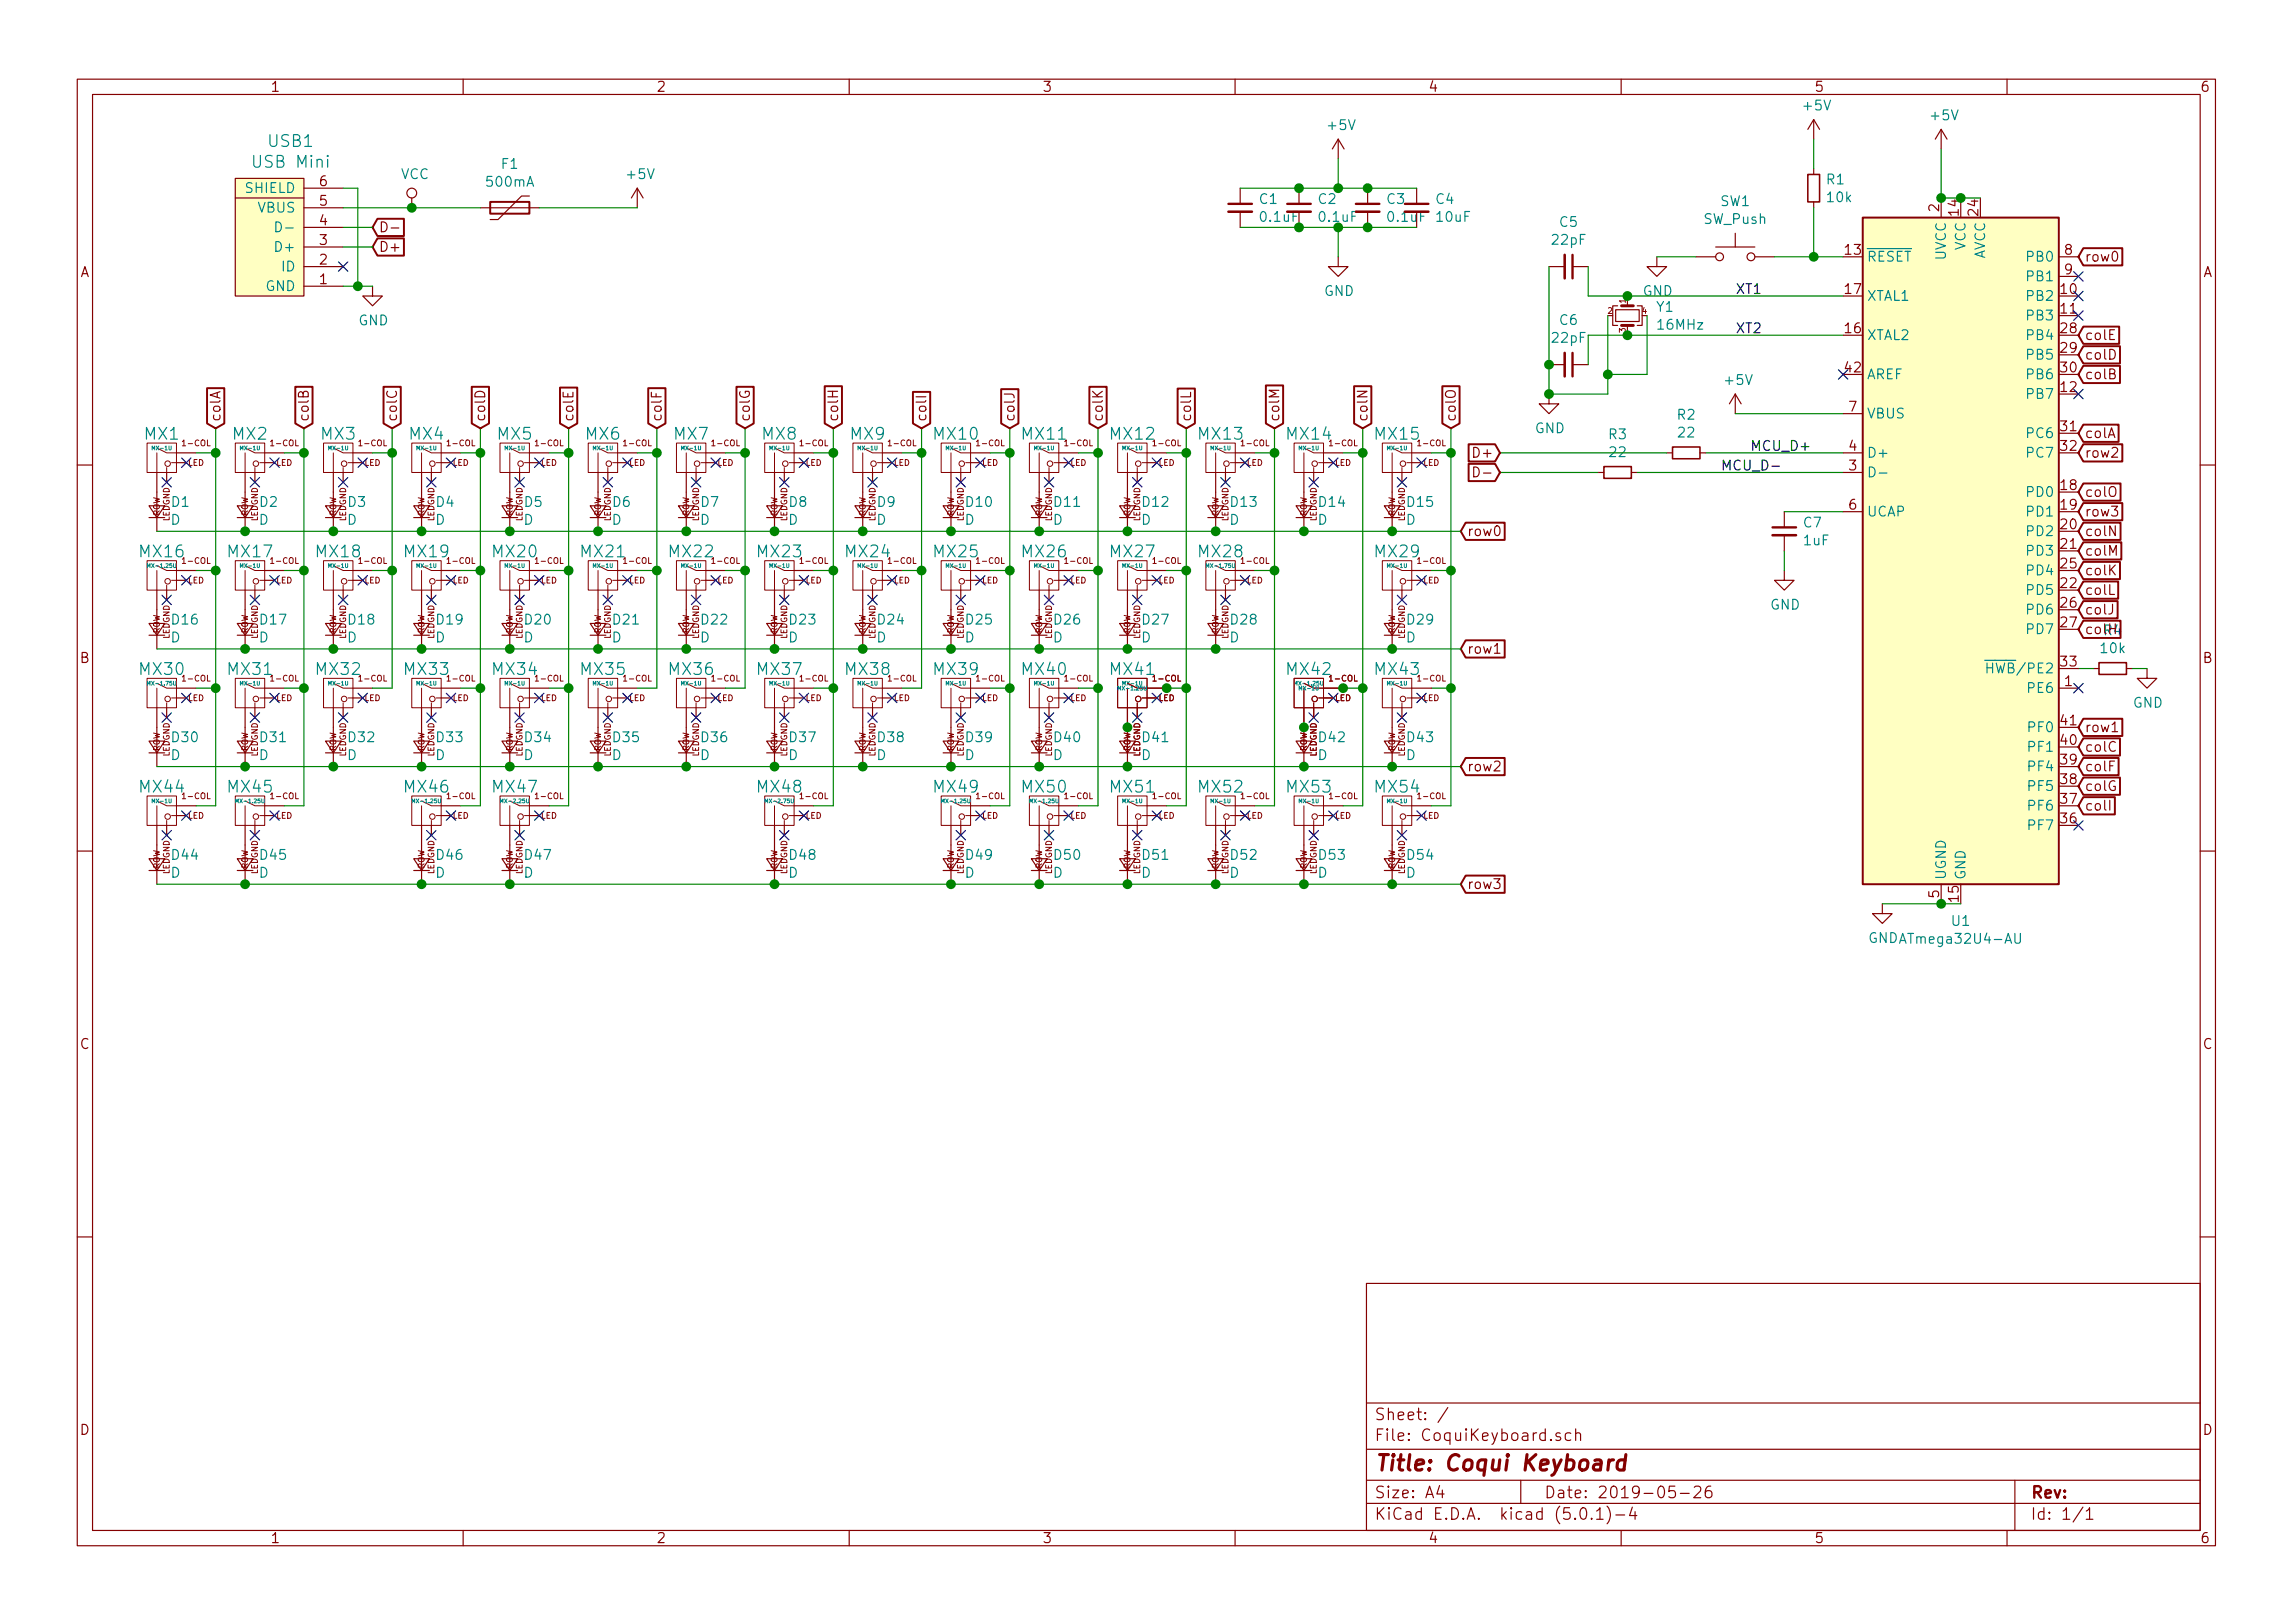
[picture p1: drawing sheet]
<svg xmlns="http://www.w3.org/2000/svg" width="297mm" height="210mm" viewBox="0 0 297 210" stroke-linecap="round" stroke-linejoin="round" font-family="sans-serif">
<defs><g id="words">
<text font-size="2.8" fill="#840000" x="178" y="190.5">Title: Coqui Keyboard</text>
<g font-size="2.1" fill="#008484">
<text x="33" y="21.7">USB Mini</text>
<text x="34.8" y="19">USB1</text>
<text x="18.8" y="57">MX1</text>
<text x="30.2" y="57">MX2</text>
<text x="41.6" y="57">MX3</text>
<text x="53.1" y="57">MX4</text>
<text x="64.5" y="57">MX5</text>
<text x="75.9" y="57">MX6</text>
<text x="87.4" y="57">MX7</text>
<text x="98.8" y="57">MX8</text>
<text x="110.2" y="57">MX9</text>
<text x="121.1" y="57">MX10</text>
<text x="132.5" y="57">MX11</text>
<text x="143.9" y="57">MX12</text>
<text x="155.3" y="57">MX13</text>
<text x="166.8" y="57">MX14</text>
<text x="178.2" y="57">MX15</text>
<text x="18.2" y="72.2">MX16</text>
<text x="29.6" y="72.2">MX17</text>
<text x="41" y="72.2">MX18</text>
<text x="52.5" y="72.2">MX19</text>
<text x="63.9" y="72.2">MX20</text>
<text x="75.3" y="72.2">MX21</text>
<text x="86.8" y="72.2">MX22</text>
<text x="98.2" y="72.2">MX23</text>
<text x="109.6" y="72.2">MX24</text>
<text x="121.1" y="72.2">MX25</text>
<text x="132.5" y="72.2">MX26</text>
<text x="143.9" y="72.2">MX27</text>
<text x="155.3" y="72.2">MX28</text>
<text x="178.2" y="72.2">MX29</text>
<text x="18.2" y="87.4">MX30</text>
<text x="29.6" y="87.4">MX31</text>
<text x="41" y="87.4">MX32</text>
<text x="52.5" y="87.4">MX33</text>
<text x="63.9" y="87.4">MX34</text>
<text x="75.3" y="87.4">MX35</text>
<text x="86.8" y="87.4">MX36</text>
<text x="98.2" y="87.4">MX37</text>
<text x="109.6" y="87.4">MX38</text>
<text x="121.1" y="87.4">MX39</text>
<text x="132.5" y="87.4">MX40</text>
<text x="143.9" y="87.4">MX41</text>
<text x="166.8" y="87.4">MX42</text>
<text x="178.2" y="87.4">MX43</text>
<text x="18.2" y="102.7">MX44</text>
<text x="29.6" y="102.7">MX45</text>
<text x="52.5" y="102.7">MX46</text>
<text x="63.9" y="102.7">MX47</text>
<text x="98.2" y="102.7">MX48</text>
<text x="121.1" y="102.7">MX49</text>
<text x="132.5" y="102.7">MX50</text>
<text x="143.9" y="102.7">MX51</text>
<text x="155.3" y="102.7">MX52</text>
<text x="166.8" y="102.7">MX53</text>
<text x="178.2" y="102.7">MX54</text>
</g>
<g font-size="2.1" fill="#840000">
<text x="178" y="184">Sheet: /</text>
<text x="178" y="186.7">File: CoquiKeyboard.sch</text>
<text x="178" y="196.9">KiCad E.D.A. kicad (5.0.1)-4</text>
<text x="178" y="194.1">Size: A4</text>
<text x="200" y="194.1">Date: 2019-05-26</text>
<text x="263" y="194.1">Rev:</text>
<text x="263" y="196.9">Id: 1/1</text>
</g>
<g font-size="1.8" fill="#840000">
<text x="35" y="11.9">1</text>
<text x="85" y="11.9">2</text>
<text x="135" y="11.9">3</text>
<text x="185" y="11.9">4</text>
<text x="235" y="11.9">5</text>
<text x="285" y="11.9">6</text>
<text x="41.4" y="29.2">4</text>
<text x="41.4" y="26.7">5</text>
<text x="41.4" y="24.1">6</text>
<text x="251.2" y="27.4" transform="rotate(-90 251.2 27.4)">2</text>
<text x="253.7" y="27.9" transform="rotate(-90 253.7 27.9)">14</text>
<text x="256.3" y="27.9" transform="rotate(-90 256.3 27.9)">24</text>
<text x="10.4" y="35.9">A</text>
<text x="41.4" y="34.3">2</text>
<text x="41.4" y="31.7">3</text>
<text x="49" y="32.6">D+</text>
<text x="239.1" y="33">13</text>
<text x="267.5" y="33">8</text>
<text x="267.5" y="35.6">9</text>
<text x="270" y="33.9">row0</text>
<text x="285.4" y="35.9">A</text>
<text x="41.4" y="36.8">1</text>
<text x="239.1" y="38.1">17</text>
<text x="267" y="38.1">10</text>
<text x="267" y="40.6">11</text>
<text x="239.1" y="43.2">16</text>
<text x="267" y="43.2">28</text>
<text x="267" y="45.7">29</text>
<text x="270" y="46.6">colD</text>
<text x="270" y="44.1">colE</text>
<text x="239.1" y="48.3">42</text>
<text x="239.5" y="53.3">7</text>
<text x="267" y="50.8">12</text>
<text x="267" y="48.3">30</text>
<text x="270" y="49.1">colB</text>
<text x="28.6" y="54.7" transform="rotate(-90 28.6 54.7)">colA</text>
<text x="40" y="54.7" transform="rotate(-90 40 54.7)">colB</text>
<text x="51.4" y="54.7" transform="rotate(-90 51.4 54.7)">colC</text>
<text x="62.9" y="54.7" transform="rotate(-90 62.9 54.7)">colD</text>
<text x="74.3" y="54.7" transform="rotate(-90 74.3 54.7)">colE</text>
<text x="85.7" y="54.7" transform="rotate(-90 85.7 54.7)">colF</text>
<text x="97.2" y="54.7" transform="rotate(-90 97.2 54.7)">colG</text>
<text x="108.6" y="54.7" transform="rotate(-90 108.6 54.7)">colH</text>
<text x="120" y="54.7" transform="rotate(-90 120 54.7)">colI</text>
<text x="131.4" y="54.7" transform="rotate(-90 131.4 54.7)">colJ</text>
<text x="142.9" y="54.7" transform="rotate(-90 142.9 54.7)">colK</text>
<text x="154.3" y="54.7" transform="rotate(-90 154.3 54.7)">colL</text>
<text x="165.7" y="54.7" transform="rotate(-90 165.7 54.7)">colM</text>
<text x="177.2" y="54.7" transform="rotate(-90 177.2 54.7)">colN</text>
<text x="188.6" y="54.7" transform="rotate(-90 188.6 54.7)">colO</text>
<text x="191.2" y="59.3">D+</text>
<text x="239.5" y="58.4">4</text>
<text x="267" y="55.9">31</text>
<text x="267" y="58.4">32</text>
<text x="270" y="56.8">colA</text>
<text x="270" y="59.3">row2</text>
<text x="239.5" y="61">3</text>
<text x="267" y="63.5">18</text>
<text x="270" y="64.4">colO</text>
<text x="190" y="69.5">row0</text>
<text x="239.5" y="66">6</text>
<text x="267" y="66">19</text>
<text x="267" y="68.6">20</text>
<text x="267" y="71.1">21</text>
<text x="270" y="66.9">row3</text>
<text x="270" y="69.5">colN</text>
<text x="267" y="76.2">22</text>
<text x="267" y="73.7">25</text>
<text x="270" y="74.5">colK</text>
<text x="270" y="77.1">colL</text>
<text x="270" y="72">colM</text>
<text x="267" y="78.7">26</text>
<text x="267" y="81.3">27</text>
<text x="270" y="79.6">colJ</text>
<text x="272.6" y="82.3">R4</text>
<text x="10.4" y="85.9">B</text>
<text x="190" y="84.7">row1</text>
<text x="267" y="86.4">33</text>
<text x="267.5" y="88.9">1</text>
<text x="285.4" y="85.9">B</text>
<text x="267" y="94">41</text>
<text x="270" y="94.9">row1</text>
<text x="190" y="99.9">row2</text>
<text x="267" y="101.6">38</text>
<text x="267" y="99.1">39</text>
<text x="267" y="96.5">40</text>
<text x="270" y="97.4">colC</text>
<text x="270" y="99.9">colF</text>
<text x="267" y="106.7">36</text>
<text x="267" y="104.1">37</text>
<text x="270" y="102.5">colG</text>
<text x="270" y="105">colI</text>
<text x="190" y="115.2">row3</text>
<text x="251.2" y="116.3" transform="rotate(-90 251.2 116.3)">5</text>
<text x="253.7" y="116.8" transform="rotate(-90 253.7 116.8)">15</text>
<text x="10.4" y="135.9">C</text>
<text x="285.4" y="135.9">C</text>
<text x="10.4" y="185.9">D</text>
<text x="285.4" y="185.9">D</text>
<text x="35" y="199.9">1</text>
<text x="85" y="199.9">2</text>
<text x="135" y="199.9">3</text>
<text x="185" y="199.9">4</text>
<text x="235" y="199.9">5</text>
<text x="285" y="199.9">6</text>
</g>
<g font-size="1.8" fill="#008484">
<text x="172.1" y="16.9">+5V</text>
<text x="233.7" y="14.3">+5V</text>
<text x="250.2" y="15.6">+5V</text>
<text x="51.9" y="23.2">VCC</text>
<text x="65" y="21.9">F1</text>
<text x="81.3" y="23.2">+5V</text>
<text x="236.7" y="23.9">R1</text>
<text x="31.9" y="25">SHIELD</text>
<text x="33.5" y="27.6">VBUS</text>
<text x="63.1" y="24.2">500mA</text>
<text x="163.2" y="26.4">C1</text>
<text x="163.4" y="28.7">0.1uF</text>
<text x="170.8" y="26.4">C2</text>
<text x="171" y="28.7">0.1uF</text>
<text x="179.7" y="26.4">C3</text>
<text x="179.9" y="28.7">0.1uF</text>
<text x="186.1" y="26.4">C4</text>
<text x="186.2" y="28.7">10uF</text>
<text x="202.1" y="29.4">C5</text>
<text x="220.7" y="29">SW_Push</text>
<text x="222.9" y="26.7">SW1</text>
<text x="236.8" y="26.2">10k</text>
<text x="36" y="32.6">D+</text>
<text x="36.6" y="35.2">ID</text>
<text x="201.1" y="31.7">22pF</text>
<text x="241.8" y="33.9">RESET</text>
<text x="252.1" y="33.7" transform="rotate(-90 252.1 33.7)">UVCC</text>
<text x="254.6" y="32.4" transform="rotate(-90 254.6 32.4)">VCC</text>
<text x="257.2" y="33.7" transform="rotate(-90 257.2 33.7)">AVCC</text>
<text x="262.8" y="33.9">PB0</text>
<text x="34.4" y="37.7">GND</text>
<text x="171.5" y="38.3">GND</text>
<text x="212.8" y="38.3">GND</text>
<text x="214.6" y="40.4">Y1</text>
<text x="241.8" y="39">XTAL1</text>
<text x="262.8" y="39">PB2</text>
<text x="262.8" y="41.5">PB3</text>
<text x="262.8" y="36.4">PB1</text>
<text x="46.4" y="42.2">GND</text>
<text x="201.1" y="44.4">22pF</text>
<text x="202.1" y="42.1">C6</text>
<text x="214.9" y="42.7">16MHz</text>
<text x="241.8" y="44.1">XTAL2</text>
<text x="262.8" y="44.1">PB4</text>
<text x="262.8" y="46.6">PB5</text>
<text x="223.6" y="49.9">+5V</text>
<text x="241.8" y="49.1">AREF</text>
<text x="262.8" y="51.7">PB7</text>
<text x="262.8" y="49.1">PB6</text>
<text x="198.8" y="56.1">GND</text>
<text x="208.4" y="56.9">R3</text>
<text x="208.6" y="59.2">22</text>
<text x="217.3" y="54.4">R2</text>
<text x="217.5" y="56.7">22</text>
<text x="241.8" y="59.3">D+</text>
<text x="241.8" y="54.2">VBUS</text>
<text x="262.8" y="56.8">PC6</text>
<text x="262.8" y="59.3">PC7</text>
<text x="22.3" y="65.7">D1</text>
<text x="33.7" y="65.7">D2</text>
<text x="45.1" y="65.7">D3</text>
<text x="56.5" y="65.7">D4</text>
<text x="68" y="65.7">D5</text>
<text x="79.4" y="65.7">D6</text>
<text x="90.8" y="65.7">D7</text>
<text x="102.3" y="65.7">D8</text>
<text x="113.7" y="65.7">D9</text>
<text x="125.2" y="65.7">D10</text>
<text x="136.6" y="65.7">D11</text>
<text x="148.1" y="65.7">D12</text>
<text x="159.5" y="65.7">D13</text>
<text x="170.9" y="65.7">D14</text>
<text x="182.3" y="65.7">D15</text>
<text x="262.8" y="64.4">PD0</text>
<text x="22.1" y="68">D</text>
<text x="33.6" y="68">D</text>
<text x="45" y="68">D</text>
<text x="56.4" y="68">D</text>
<text x="67.8" y="68">D</text>
<text x="79.3" y="68">D</text>
<text x="90.7" y="68">D</text>
<text x="102.1" y="68">D</text>
<text x="113.6" y="68">D</text>
<text x="125" y="68">D</text>
<text x="136.4" y="68">D</text>
<text x="147.9" y="68">D</text>
<text x="159.3" y="68">D</text>
<text x="170.7" y="68">D</text>
<text x="182.1" y="68">D</text>
<text x="233.7" y="68.3">C7</text>
<text x="233.7" y="70.7">1uF</text>
<text x="241.8" y="66.9">UCAP</text>
<text x="262.8" y="66.9">PD1</text>
<text x="262.8" y="69.5">PD2</text>
<text x="262.8" y="72">PD3</text>
<text x="262.8" y="77.1">PD5</text>
<text x="262.8" y="74.5">PD4</text>
<text x="22.1" y="83.2">D</text>
<text x="22.3" y="80.9">D16</text>
<text x="33.6" y="83.2">D</text>
<text x="33.8" y="80.9">D17</text>
<text x="45" y="83.2">D</text>
<text x="45.2" y="80.9">D18</text>
<text x="56.4" y="83.2">D</text>
<text x="56.6" y="80.9">D19</text>
<text x="67.8" y="83.2">D</text>
<text x="68" y="80.9">D20</text>
<text x="79.3" y="83.2">D</text>
<text x="79.5" y="80.9">D21</text>
<text x="90.7" y="83.2">D</text>
<text x="90.9" y="80.9">D22</text>
<text x="102.1" y="83.2">D</text>
<text x="102.3" y="80.9">D23</text>
<text x="113.6" y="83.2">D</text>
<text x="113.8" y="80.9">D24</text>
<text x="125" y="83.2">D</text>
<text x="125.2" y="80.9">D25</text>
<text x="136.4" y="83.2">D</text>
<text x="136.6" y="80.9">D26</text>
<text x="147.9" y="83.2">D</text>
<text x="148.1" y="80.9">D27</text>
<text x="159.3" y="83.2">D</text>
<text x="159.5" y="80.9">D28</text>
<text x="182.1" y="83.2">D</text>
<text x="182.3" y="80.9">D29</text>
<text x="229.3" y="79">GND</text>
<text x="262.8" y="79.6">PD6</text>
<text x="262.8" y="82.2">PD7</text>
<text x="258.1" y="87.2">HWB/PE2</text>
<text x="262.8" y="89.8">PE6</text>
<text x="272.2" y="84.6">10k</text>
<text x="262.9" y="94.9">PF0</text>
<text x="276.3" y="91.7">GND</text>
<text x="22.1" y="98.5">D</text>
<text x="22.3" y="96.2">D30</text>
<text x="33.6" y="98.5">D</text>
<text x="33.8" y="96.2">D31</text>
<text x="45" y="98.5">D</text>
<text x="45.2" y="96.2">D32</text>
<text x="56.4" y="98.5">D</text>
<text x="56.6" y="96.2">D33</text>
<text x="67.8" y="98.5">D</text>
<text x="68" y="96.2">D34</text>
<text x="79.3" y="98.5">D</text>
<text x="79.5" y="96.2">D35</text>
<text x="90.7" y="98.5">D</text>
<text x="90.9" y="96.2">D36</text>
<text x="102.1" y="98.5">D</text>
<text x="102.3" y="96.2">D37</text>
<text x="113.6" y="98.5">D</text>
<text x="113.8" y="96.2">D38</text>
<text x="125" y="98.5">D</text>
<text x="125.2" y="96.2">D39</text>
<text x="136.4" y="98.5">D</text>
<text x="136.6" y="96.2">D40</text>
<text x="147.9" y="98.5">D</text>
<text x="148.1" y="96.2">D41</text>
<text x="170.7" y="98.5">D</text>
<text x="170.9" y="96.2">D42</text>
<text x="182.1" y="98.5">D</text>
<text x="182.3" y="96.2">D43</text>
<text x="262.9" y="99.9">PF4</text>
<text x="262.9" y="97.4">PF1</text>
<text x="262.9" y="107.6">PF7</text>
<text x="262.9" y="105">PF6</text>
<text x="262.9" y="102.5">PF5</text>
<text x="22.1" y="113.7">D</text>
<text x="22.3" y="111.4">D44</text>
<text x="33.6" y="113.7">D</text>
<text x="33.8" y="111.4">D45</text>
<text x="56.4" y="113.7">D</text>
<text x="56.6" y="111.4">D46</text>
<text x="67.8" y="113.7">D</text>
<text x="68" y="111.4">D47</text>
<text x="102.1" y="113.7">D</text>
<text x="102.3" y="111.4">D48</text>
<text x="125" y="113.7">D</text>
<text x="125.2" y="111.4">D49</text>
<text x="136.4" y="113.7">D</text>
<text x="136.6" y="111.4">D50</text>
<text x="147.9" y="113.7">D</text>
<text x="148.1" y="111.4">D51</text>
<text x="159.3" y="113.7">D</text>
<text x="159.5" y="111.4">D52</text>
<text x="170.7" y="113.7">D</text>
<text x="170.9" y="111.4">D53</text>
<text x="182.1" y="113.7">D</text>
<text x="182.3" y="111.4">D54</text>
<text x="252.1" y="114" transform="rotate(-90 252.1 114)">UGND</text>
<text x="252.9" y="120">U1</text>
<text x="254.6" y="114" transform="rotate(-90 254.6 114)">GND</text>
<text x="242" y="122.2">GND ATmega32U4-AU</text>
</g>
<g font-size="1.8">
<text x="224.8" y="38.1">XT1</text>
<text x="224.8" y="43.2">XT2</text>
<text x="226.7" y="58.4">MCU_D+</text>
<text x="222.9" y="61">MCU_D-</text>
</g>
<g font-size="1.1" fill="#840000">
<text x="208.3" y="40.7">2</text>
<text x="210.6" y="39.3" transform="rotate(-90 210.6 39.3)">1</text>
<text x="212.8" y="40.7">4</text>
<text x="210.6" y="43.1" transform="rotate(-90 210.6 43.1)">3</text>
<text x="23.8" y="57.8">1-COL</text>
<text x="35.3" y="57.8">1-COL</text>
<text x="46.7" y="57.8">1-COL</text>
<text x="58.1" y="57.8">1-COL</text>
<text x="69.5" y="57.8">1-COL</text>
<text x="81" y="57.8">1-COL</text>
<text x="92.4" y="57.8">1-COL</text>
<text x="103.8" y="57.8">1-COL</text>
<text x="115.3" y="57.8">1-COL</text>
<text x="126.7" y="57.8">1-COL</text>
<text x="138.1" y="57.8">1-COL</text>
<text x="149.6" y="57.8">1-COL</text>
<text x="161" y="57.8">1-COL</text>
<text x="172.4" y="57.8">1-COL</text>
<text x="183.8" y="57.8">1-COL</text>
<text x="24.3" y="60.3">LED</text>
<text x="35.8" y="60.3">LED</text>
<text x="47.2" y="60.3">LED</text>
<text x="58.6" y="60.3">LED</text>
<text x="70.1" y="60.3">LED</text>
<text x="81.5" y="60.3">LED</text>
<text x="92.9" y="60.3">LED</text>
<text x="104.3" y="60.3">LED</text>
<text x="115.8" y="60.3">LED</text>
<text x="127.2" y="60.3">LED</text>
<text x="138.6" y="60.3">LED</text>
<text x="150.1" y="60.3">LED</text>
<text x="161.5" y="60.3">LED</text>
<text x="172.9" y="60.3">LED</text>
<text x="184.4" y="60.3">LED</text>
<text x="20.7" y="66.9" transform="rotate(-90 20.7 66.9)">ROW</text>
<text x="22" y="67.6" transform="rotate(-90 22 67.6)">LEDGND</text>
<text x="32.1" y="66.9" transform="rotate(-90 32.1 66.9)">ROW</text>
<text x="33.4" y="67.6" transform="rotate(-90 33.4 67.6)">LEDGND</text>
<text x="43.6" y="66.9" transform="rotate(-90 43.6 66.9)">ROW</text>
<text x="44.8" y="67.6" transform="rotate(-90 44.8 67.6)">LEDGND</text>
<text x="55" y="66.9" transform="rotate(-90 55 66.9)">ROW</text>
<text x="56.3" y="67.6" transform="rotate(-90 56.3 67.6)">LEDGND</text>
<text x="66.4" y="66.9" transform="rotate(-90 66.4 66.9)">ROW</text>
<text x="67.7" y="67.6" transform="rotate(-90 67.7 67.6)">LEDGND</text>
<text x="77.9" y="66.9" transform="rotate(-90 77.9 66.9)">ROW</text>
<text x="79.1" y="67.6" transform="rotate(-90 79.1 67.6)">LEDGND</text>
<text x="89.3" y="66.9" transform="rotate(-90 89.3 66.9)">ROW</text>
<text x="90.6" y="67.6" transform="rotate(-90 90.6 67.6)">LEDGND</text>
<text x="100.7" y="66.9" transform="rotate(-90 100.7 66.9)">ROW</text>
<text x="102" y="67.6" transform="rotate(-90 102 67.6)">LEDGND</text>
<text x="112.1" y="66.9" transform="rotate(-90 112.1 66.9)">ROW</text>
<text x="113.4" y="67.6" transform="rotate(-90 113.4 67.6)">LEDGND</text>
<text x="123.6" y="66.9" transform="rotate(-90 123.6 66.9)">ROW</text>
<text x="124.8" y="67.6" transform="rotate(-90 124.8 67.6)">LEDGND</text>
<text x="135" y="66.9" transform="rotate(-90 135 66.9)">ROW</text>
<text x="136.3" y="67.6" transform="rotate(-90 136.3 67.6)">LEDGND</text>
<text x="146.4" y="66.9" transform="rotate(-90 146.4 66.9)">ROW</text>
<text x="147.7" y="67.6" transform="rotate(-90 147.7 67.6)">LEDGND</text>
<text x="157.9" y="66.9" transform="rotate(-90 157.9 66.9)">ROW</text>
<text x="159.1" y="67.6" transform="rotate(-90 159.1 67.6)">LEDGND</text>
<text x="169.3" y="66.9" transform="rotate(-90 169.3 66.9)">ROW</text>
<text x="170.6" y="67.6" transform="rotate(-90 170.6 67.6)">LEDGND</text>
<text x="180.7" y="66.9" transform="rotate(-90 180.7 66.9)">ROW</text>
<text x="182" y="67.6" transform="rotate(-90 182 67.6)">LEDGND</text>
<text x="23.8" y="73">1-COL</text>
<text x="24.3" y="75.6">LED</text>
<text x="35.3" y="73">1-COL</text>
<text x="35.8" y="75.6">LED</text>
<text x="46.7" y="73">1-COL</text>
<text x="47.2" y="75.6">LED</text>
<text x="58.1" y="73">1-COL</text>
<text x="58.6" y="75.6">LED</text>
<text x="69.5" y="73">1-COL</text>
<text x="70.1" y="75.6">LED</text>
<text x="81" y="73">1-COL</text>
<text x="81.5" y="75.6">LED</text>
<text x="92.4" y="73">1-COL</text>
<text x="92.9" y="75.6">LED</text>
<text x="103.8" y="73">1-COL</text>
<text x="104.3" y="75.6">LED</text>
<text x="115.3" y="73">1-COL</text>
<text x="115.8" y="75.6">LED</text>
<text x="126.7" y="73">1-COL</text>
<text x="127.2" y="75.6">LED</text>
<text x="138.1" y="73">1-COL</text>
<text x="138.6" y="75.6">LED</text>
<text x="149.6" y="73">1-COL</text>
<text x="150.1" y="75.6">LED</text>
<text x="161" y="73">1-COL</text>
<text x="161.5" y="75.6">LED</text>
<text x="183.8" y="73">1-COL</text>
<text x="184.4" y="75.6">LED</text>
<text x="20.7" y="82.1" transform="rotate(-90 20.7 82.1)">ROW</text>
<text x="22" y="82.8" transform="rotate(-90 22 82.8)">LEDGND</text>
<text x="32.1" y="82.1" transform="rotate(-90 32.1 82.1)">ROW</text>
<text x="33.4" y="82.8" transform="rotate(-90 33.4 82.8)">LEDGND</text>
<text x="43.6" y="82.1" transform="rotate(-90 43.6 82.1)">ROW</text>
<text x="44.8" y="82.8" transform="rotate(-90 44.8 82.8)">LEDGND</text>
<text x="55" y="82.1" transform="rotate(-90 55 82.1)">ROW</text>
<text x="56.3" y="82.8" transform="rotate(-90 56.3 82.8)">LEDGND</text>
<text x="66.4" y="82.1" transform="rotate(-90 66.4 82.1)">ROW</text>
<text x="67.7" y="82.8" transform="rotate(-90 67.7 82.8)">LEDGND</text>
<text x="77.9" y="82.1" transform="rotate(-90 77.9 82.1)">ROW</text>
<text x="79.1" y="82.8" transform="rotate(-90 79.1 82.8)">LEDGND</text>
<text x="89.3" y="82.1" transform="rotate(-90 89.3 82.1)">ROW</text>
<text x="90.6" y="82.8" transform="rotate(-90 90.6 82.8)">LEDGND</text>
<text x="100.7" y="82.1" transform="rotate(-90 100.7 82.1)">ROW</text>
<text x="102" y="82.8" transform="rotate(-90 102 82.8)">LEDGND</text>
<text x="112.1" y="82.1" transform="rotate(-90 112.1 82.1)">ROW</text>
<text x="113.4" y="82.8" transform="rotate(-90 113.4 82.8)">LEDGND</text>
<text x="123.6" y="82.1" transform="rotate(-90 123.6 82.1)">ROW</text>
<text x="124.8" y="82.8" transform="rotate(-90 124.8 82.8)">LEDGND</text>
<text x="135" y="82.1" transform="rotate(-90 135 82.1)">ROW</text>
<text x="136.3" y="82.8" transform="rotate(-90 136.3 82.8)">LEDGND</text>
<text x="146.4" y="82.1" transform="rotate(-90 146.4 82.1)">ROW</text>
<text x="147.7" y="82.8" transform="rotate(-90 147.7 82.8)">LEDGND</text>
<text x="157.9" y="82.1" transform="rotate(-90 157.9 82.1)">ROW</text>
<text x="159.1" y="82.8" transform="rotate(-90 159.1 82.8)">LEDGND</text>
<text x="180.7" y="82.1" transform="rotate(-90 180.7 82.1)">ROW</text>
<text x="182" y="82.8" transform="rotate(-90 182 82.8)">LEDGND</text>
<text x="23.8" y="88.3">1-COL</text>
<text x="35.3" y="88.3">1-COL</text>
<text x="46.7" y="88.3">1-COL</text>
<text x="58.1" y="88.3">1-COL</text>
<text x="69.5" y="88.3">1-COL</text>
<text x="81" y="88.3">1-COL</text>
<text x="92.4" y="88.3">1-COL</text>
<text x="103.8" y="88.3">1-COL</text>
<text x="115.3" y="88.3">1-COL</text>
<text x="126.7" y="88.3">1-COL</text>
<text x="138.1" y="88.3">1-COL</text>
<text x="149.6" y="88.3">1-COL</text>
<text x="172.4" y="88.3">1-COL</text>
<text x="183.8" y="88.3">1-COL</text>
<text x="24.3" y="90.8">LED</text>
<text x="35.8" y="90.8">LED</text>
<text x="47.2" y="90.8">LED</text>
<text x="58.6" y="90.8">LED</text>
<text x="70.1" y="90.8">LED</text>
<text x="81.5" y="90.8">LED</text>
<text x="92.9" y="90.8">LED</text>
<text x="104.3" y="90.8">LED</text>
<text x="115.8" y="90.8">LED</text>
<text x="127.2" y="90.8">LED</text>
<text x="138.6" y="90.8">LED</text>
<text x="150.1" y="90.8">LED</text>
<text x="172.9" y="90.8">LED</text>
<text x="184.4" y="90.8">LED</text>
<text x="20.7" y="97.4" transform="rotate(-90 20.7 97.4)">ROW</text>
<text x="22" y="98" transform="rotate(-90 22 98)">LEDGND</text>
<text x="32.1" y="97.4" transform="rotate(-90 32.1 97.4)">ROW</text>
<text x="33.4" y="98" transform="rotate(-90 33.4 98)">LEDGND</text>
<text x="43.6" y="97.4" transform="rotate(-90 43.6 97.4)">ROW</text>
<text x="44.8" y="98" transform="rotate(-90 44.8 98)">LEDGND</text>
<text x="55" y="97.4" transform="rotate(-90 55 97.4)">ROW</text>
<text x="56.3" y="98" transform="rotate(-90 56.3 98)">LEDGND</text>
<text x="66.4" y="97.4" transform="rotate(-90 66.4 97.4)">ROW</text>
<text x="67.7" y="98" transform="rotate(-90 67.7 98)">LEDGND</text>
<text x="77.9" y="97.4" transform="rotate(-90 77.9 97.4)">ROW</text>
<text x="79.1" y="98" transform="rotate(-90 79.1 98)">LEDGND</text>
<text x="89.3" y="97.4" transform="rotate(-90 89.3 97.4)">ROW</text>
<text x="90.6" y="98" transform="rotate(-90 90.6 98)">LEDGND</text>
<text x="100.7" y="97.4" transform="rotate(-90 100.7 97.4)">ROW</text>
<text x="102" y="98" transform="rotate(-90 102 98)">LEDGND</text>
<text x="112.1" y="97.4" transform="rotate(-90 112.1 97.4)">ROW</text>
<text x="113.4" y="98" transform="rotate(-90 113.4 98)">LEDGND</text>
<text x="123.6" y="97.4" transform="rotate(-90 123.6 97.4)">ROW</text>
<text x="124.8" y="98" transform="rotate(-90 124.8 98)">LEDGND</text>
<text x="135" y="97.4" transform="rotate(-90 135 97.4)">ROW</text>
<text x="136.3" y="98" transform="rotate(-90 136.3 98)">LEDGND</text>
<text x="146.4" y="97.4" transform="rotate(-90 146.4 97.4)">ROW</text>
<text x="147.7" y="98" transform="rotate(-90 147.7 98)">LEDGND</text>
<text x="169.3" y="97.4" transform="rotate(-90 169.3 97.4)">ROW</text>
<text x="170.6" y="98" transform="rotate(-90 170.6 98)">LEDGND</text>
<text x="180.7" y="97.4" transform="rotate(-90 180.7 97.4)">ROW</text>
<text x="182" y="98" transform="rotate(-90 182 98)">LEDGND</text>
<text x="23.8" y="103.5">1-COL</text>
<text x="24.3" y="106.1">LED</text>
<text x="35.3" y="103.5">1-COL</text>
<text x="35.8" y="106.1">LED</text>
<text x="58.1" y="103.5">1-COL</text>
<text x="58.6" y="106.1">LED</text>
<text x="69.5" y="103.5">1-COL</text>
<text x="70.1" y="106.1">LED</text>
<text x="103.8" y="103.5">1-COL</text>
<text x="104.3" y="106.1">LED</text>
<text x="126.7" y="103.5">1-COL</text>
<text x="127.2" y="106.1">LED</text>
<text x="138.1" y="103.5">1-COL</text>
<text x="138.6" y="106.1">LED</text>
<text x="149.6" y="103.5">1-COL</text>
<text x="150.1" y="106.1">LED</text>
<text x="161" y="103.5">1-COL</text>
<text x="161.5" y="106.1">LED</text>
<text x="172.4" y="103.5">1-COL</text>
<text x="172.9" y="106.1">LED</text>
<text x="183.8" y="103.5">1-COL</text>
<text x="184.4" y="106.1">LED</text>
<text x="20.7" y="112.6" transform="rotate(-90 20.7 112.6)">ROW</text>
<text x="22" y="113.3" transform="rotate(-90 22 113.3)">LEDGND</text>
<text x="32.1" y="112.6" transform="rotate(-90 32.1 112.6)">ROW</text>
<text x="33.4" y="113.3" transform="rotate(-90 33.4 113.3)">LEDGND</text>
<text x="55" y="112.6" transform="rotate(-90 55 112.6)">ROW</text>
<text x="56.3" y="113.3" transform="rotate(-90 56.3 113.3)">LEDGND</text>
<text x="66.4" y="112.6" transform="rotate(-90 66.4 112.6)">ROW</text>
<text x="67.7" y="113.3" transform="rotate(-90 67.7 113.3)">LEDGND</text>
<text x="100.7" y="112.6" transform="rotate(-90 100.7 112.6)">ROW</text>
<text x="102" y="113.3" transform="rotate(-90 102 113.3)">LEDGND</text>
<text x="123.6" y="112.6" transform="rotate(-90 123.6 112.6)">ROW</text>
<text x="124.8" y="113.3" transform="rotate(-90 124.8 113.3)">LEDGND</text>
<text x="135" y="112.6" transform="rotate(-90 135 112.6)">ROW</text>
<text x="136.3" y="113.3" transform="rotate(-90 136.3 113.3)">LEDGND</text>
<text x="146.4" y="112.6" transform="rotate(-90 146.4 112.6)">ROW</text>
<text x="147.7" y="113.3" transform="rotate(-90 147.7 113.3)">LEDGND</text>
<text x="157.9" y="112.6" transform="rotate(-90 157.9 112.6)">ROW</text>
<text x="159.1" y="113.3" transform="rotate(-90 159.1 113.3)">LEDGND</text>
<text x="169.3" y="112.6" transform="rotate(-90 169.3 112.6)">ROW</text>
<text x="170.6" y="113.3" transform="rotate(-90 170.6 113.3)">LEDGND</text>
<text x="180.7" y="112.6" transform="rotate(-90 180.7 112.6)">ROW</text>
<text x="182" y="113.3" transform="rotate(-90 182 113.3)">LEDGND</text>
</g>
<g font-size=".7" fill="#008484">
<text x="19.9" y="58.3">MX-1U</text>
<text x="31.3" y="58.3">MX-1U</text>
<text x="42.7" y="58.3">MX-1U</text>
<text x="54.2" y="58.3">MX-1U</text>
<text x="65.6" y="58.3">MX-1U</text>
<text x="77" y="58.3">MX-1U</text>
<text x="88.4" y="58.3">MX-1U</text>
<text x="99.9" y="58.3">MX-1U</text>
<text x="111.3" y="58.3">MX-1U</text>
<text x="122.7" y="58.3">MX-1U</text>
<text x="134.2" y="58.3">MX-1U</text>
<text x="145.6" y="58.3">MX-1U</text>
<text x="157" y="58.3">MX-1U</text>
<text x="168.5" y="58.3">MX-1U</text>
<text x="179.9" y="58.3">MX-1U</text>
<text x="19.4" y="73.6">MX-1.25U</text>
<text x="31.3" y="73.6">MX-1U</text>
<text x="42.7" y="73.6">MX-1U</text>
<text x="54.2" y="73.6">MX-1U</text>
<text x="65.6" y="73.6">MX-1U</text>
<text x="77" y="73.6">MX-1U</text>
<text x="88.4" y="73.6">MX-1U</text>
<text x="99.9" y="73.6">MX-1U</text>
<text x="111.3" y="73.6">MX-1U</text>
<text x="122.7" y="73.6">MX-1U</text>
<text x="134.2" y="73.6">MX-1U</text>
<text x="145.6" y="73.6">MX-1U</text>
<text x="156.5" y="73.6">MX-1.75U</text>
<text x="179.9" y="73.6">MX-1U</text>
<text x="19.4" y="88.8">MX-1.75U</text>
<text x="31.3" y="88.8">MX-1U</text>
<text x="42.7" y="88.8">MX-1U</text>
<text x="54.2" y="88.8">MX-1U</text>
<text x="65.6" y="88.8">MX-1U</text>
<text x="77" y="88.8">MX-1U</text>
<text x="88.4" y="88.8">MX-1U</text>
<text x="99.9" y="88.8">MX-1U</text>
<text x="111.3" y="88.8">MX-1U</text>
<text x="122.7" y="88.8">MX-1U</text>
<text x="134.2" y="88.8">MX-1U</text>
<text x="145.1" y="89.4">MX-1.25U</text>
<text x="145.6" y="88.8">MX-1U</text>
<text x="168" y="88.8">MX-1.25U</text>
<text x="168.5" y="89.4">MX-1U</text>
<text x="179.9" y="88.8">MX-1U</text>
<text x="19.9" y="104">MX-1U</text>
<text x="30.8" y="104">MX-1.25U</text>
<text x="53.7" y="104">MX-1.25U</text>
<text x="65.1" y="104">MX-2.25U</text>
<text x="99.4" y="104">MX-2.75U</text>
<text x="122.3" y="104">MX-1.25U</text>
<text x="133.7" y="104">MX-1.25U</text>
<text x="145.6" y="104">MX-1U</text>
<text x="157" y="104">MX-1U</text>
<text x="168.5" y="104">MX-1U</text>
<text x="179.9" y="104">MX-1U</text>
</g>
</g></defs>
<g fill="none" stroke="#840000" stroke-width=".15">
<path d="M10 10.3h277v189.9h-277zM12 12.2h273v186.1h-273zM60 10.3v1.9M110 10.3v1.9M160 10.3v1.9M173.4 18l-.8 1.3M173.4 18v2.6M173.4 18l.7 1.3M210 10.3v1.9M234.9 15.5v2.5M234.9 15.5l-.7 1.3M234.9 15.5l.8 1.3"/>
<path d="M251.5 16.8l-.8 1.2M251.5 16.8v2.5M251.5 16.8l.7 1.2M260 10.3v1.9M30.5 23.1h8.9v15.2h-8.9zM30.5 25.6h8.9M39.4 34.5h5M39.4 32h5M39.4 37.1h5M39.4 29.5h5M39.4 26.9h5M39.4 24.4h5"/>
<path d="M48.3 37.1v1.2h1.2l-1.2 1.3-1.3-1.3h1.3M49.4 28.7a.64 .64 0 0 1 .7 .7 .64 .64 0 0 1-.7 .6zM50.7 29.5h1M53.3 25.6v1.3M62.2 26.9h7.6M68.6 25.4h-1l-3.1 3h-1M82.5 24.4l-.7 1.2M82.5 24.4v2.5M82.5 24.4l.8 1.2M160.7 24.4v2M160.7 27.4v2.1M168.3 24.4v2"/>
<path d="M168.3 27.4v2.1M173.4 33.3v1.2h1.2l-1.2 1.3-1.3-1.3h1.3M177.2 24.4v2M177.2 27.4v2.1M183.5 24.4v2M183.5 27.4v2.1M200.7 34.5h2M203.7 34.5h2M209.5 39.6h-.6v2.6h.6M210.8 38.3v1.3M212.1 39.6h.6v2.6h-.6M214.6 33.3v1.2h1.3l-1.3 1.3-1.2-1.3h1.2"/>
<path d="M219.7 33.3h2.5M222.2 32h5.1M224.8 30.2v1.8M227.3 33.3h2.6M234.9 21.8v.8M234.9 26.2v.7M251.5 25.6v2.6M266.7 33.3h2.5M266.7 35.8h2.5M22.9 58.7h2.5M22.9 59.9h1.2M34.3 58.7h2.5"/>
<path d="M34.3 59.9h1.3M39.3 51v-.2a.35 .35 0 0 1 .4-.1 .35 .35 0 0 1 .2 .2v.5h-1.2v-.4l.1-.2a.29 .29 0 0 1 .3 0 .29 .29 0 0 1 .2 .2v.4M45.7 58.7h2.6M45.7 59.9h1.3M57.1 58.7h2.6M57.1 59.9h1.3M68.6 58.7h2.5M68.6 59.9h1.2M80 58.7h2.5M80 59.9h1.3M91.4 58.7h2.6M91.4 59.9h1.3"/>
<path d="M102.9 58.7h2.5M102.9 59.9h1.2M114.3 58.7h2.5M114.3 59.9h1.3M118.7 51.4h1.2M125.7 58.7h2.6M125.7 59.9h1.3M130.1 51h.9a.39 .39 0 0 1 .4 .5M137.2 58.7h2.5M137.2 59.9h1.2M148.6 58.7h2.5M148.6 59.9h1.3"/>
<path d="M154.2 50.8v.6h-1.2M160 58.7h2.6M160 59.9h1.3M171.4 58.7h2.6M171.4 59.9h1.3M182.9 58.7h2.5M182.9 59.9h1.2M200.7 51v1.3h1.2l-1.2 1.3-1.3-1.3h1.3M200.7 47.2h2M203.7 47.2h2M209.3 40.1h3v1.6h-3zM210.8 42.2v1.2"/>
<path d="M215.9 58.7h.8M220.2 58.7h.8M224.8 51l-.8 1.3M224.8 51v2.6M224.8 51l.8 1.3M238.8 58.7h2.5M238.8 53.6h2.5M10 60.2h2M19.3 65.5h2l-1 1.6zM19.3 67.1h2M20.3 61.2v4.3M20.3 67.1v1.7"/>
<path d="M20.3 76.4v4.4M21.6 61.2v1.3M21.6 76.4v1.3M22.9 73.9h2.5M22.9 75.2h1.2M30.7 65.5h2.1l-1.1 1.6zM30.7 67.1h2.1M31.7 61.2v4.3M31.7 67.1v1.7M31.7 76.4v4.4M33 61.2v1.3M33 76.4v1.3"/>
<path d="M34.3 73.9h2.5M34.3 75.2h1.3M42.2 65.5h2l-1 1.6zM42.2 67.1h2M43.2 61.2v4.3M43.2 67.1v1.7M43.2 76.4v4.4M44.4 61.2v1.3M44.4 76.4v1.3M45.7 73.9h2.6M45.7 75.2h1.3M53.6 65.5h2l-1 1.6z"/>
<path d="M53.6 67.1h2M54.6 61.2v4.3M54.6 67.1v1.7M54.6 76.4v4.4M55.9 61.2v1.3M55.9 76.4v1.3M57.1 73.9h2.6M57.1 75.2h1.3M65 65.5h2.1l-1.1 1.6zM65 67.1h2.1M66 61.2v4.3M66 67.1v1.7"/>
<path d="M66 76.4v4.4M67.3 61.2v1.3M67.3 76.4v1.3M68.6 73.9h2.5M68.6 75.2h1.2M76.5 65.5h2l-1 1.6zM76.5 67.1h2M77.5 61.2v4.3M77.5 67.1v1.7M77.5 76.4v4.4M78.7 61.2v1.3M78.7 76.4v1.3"/>
<path d="M80 73.9h2.5M80 75.2h1.3M87.9 65.5h2l-1 1.6zM87.9 67.1h2M88.9 61.2v4.3M88.9 67.1v1.7M88.9 76.4v4.4M90.2 61.2v1.3M90.2 76.4v1.3M91.4 73.9h2.6M91.4 75.2h1.3M99.3 65.5h2l-1 1.6z"/>
<path d="M99.3 67.1h2M100.3 61.2v4.3M100.3 67.1v1.7M100.3 76.4v4.4M101.6 61.2v1.3M101.6 76.4v1.3M102.9 73.9h2.5M102.9 75.2h1.2M110.7 65.5h2.1l-1 1.6zM110.7 67.1h2.1M111.8 61.2v4.3M111.8 67.1v1.7"/>
<path d="M111.8 76.4v4.4M113 61.2v1.3M113 76.4v1.3M114.3 73.9h2.5M114.3 75.2h1.3M122.2 65.5h2l-1 1.6zM122.2 67.1h2M123.2 61.2v4.3M123.2 67.1v1.7M123.2 76.4v4.4M124.5 61.2v1.3M124.5 76.4v1.3"/>
<path d="M125.7 73.9h2.6M125.7 75.2h1.3M133.6 65.5h2l-1 1.6zM133.6 67.1h2M134.6 61.2v4.3M134.6 67.1v1.7M134.6 76.4v4.4M135.9 61.2v1.3M135.9 76.4v1.3M137.2 73.9h2.5M137.2 75.2h1.2M145 65.5h2.1l-1.1 1.6z"/>
<path d="M145 67.1h2.1M146 61.2v4.3M146 67.1v1.7M146 76.4v4.4M147.3 61.2v1.3M147.3 76.4v1.3M148.6 73.9h2.5M148.6 75.2h1.3M156.5 65.5h2l-1 1.6zM156.5 67.1h2M157.5 61.2v4.3M157.5 67.1v1.7"/>
<path d="M157.5 76.4v4.4M158.7 61.2v1.3M158.7 76.4v1.3M160 73.9h2.6M160 75.2h1.3M167.9 65.5h2l-1 1.6zM167.9 67.1h2M168.9 61.2v4.3M168.9 67.1v1.7M170.2 61.2v1.3M179.3 65.5h2.1l-1.1 1.6zM179.3 67.1h2.1"/>
<path d="M180.3 61.2v4.3M180.3 67.1v1.7M180.3 76.4v4.4M181.6 61.2v1.3M181.6 76.4v1.3M182.9 73.9h2.5M182.9 75.2h1.2M190.9 60.5a.65 .65 0 0 1 .7 .5 .65 .65 0 0 1-.4 .8h-.3zM192.2 61.3h.9M207 61.2h.8M211.3 61.2h.8M231.1 73.9v1.3h1.3l-1.3 1.2-1.2-1.2h1.2"/>
<path d="M231.1 66.3v2M231.1 69.3v2.1M238.8 61.2h2.5M238.8 66.3h2.5M273.3 75.7v1.3h.6M285 60.2h2M19.3 80.8h2l-1 1.5zM19.3 96h2l-1 1.5zM19.3 82.3h2M19.3 97.5h2M20.3 82.3v1.8M20.3 91.7v4.3"/>
<path d="M20.3 97.5v1.8M21.6 91.7v1.3M22.9 89.1h2.5M22.9 90.4h1.2M30.7 80.8h2.1l-1.1 1.5zM30.7 96h2.1l-1.1 1.5zM30.7 82.3h2.1M30.7 97.5h2.1M31.7 82.3v1.8M31.7 91.7v4.3M31.7 97.5v1.8M33 91.7v1.3"/>
<path d="M34.3 89.1h2.5M34.3 90.4h1.3M42.2 80.8h2l-1 1.5zM42.2 96h2l-1 1.5zM42.2 82.3h2M42.2 97.5h2M43.2 82.3v1.8M43.2 91.7v4.3M43.2 97.5v1.8M44.4 91.7v1.3M45.7 89.1h2.6M45.7 90.4h1.3"/>
<path d="M53.6 80.8h2l-1 1.5zM53.6 96h2l-1 1.5zM53.6 82.3h2M53.6 97.5h2M54.6 82.3v1.8M54.6 91.7v4.3M54.6 97.5v1.8M55.9 91.7v1.3M57.1 89.1h2.6M57.1 90.4h1.3M65 80.8h2.1l-1.1 1.5zM65 96h2.1l-1.1 1.5z"/>
<path d="M65 82.3h2.1M65 97.5h2.1M66 82.3v1.8M66 91.7v4.3M66 97.5v1.8M67.3 91.7v1.3M68.6 89.1h2.5M68.6 90.4h1.2M76.5 80.8h2l-1 1.5zM76.5 96h2l-1 1.5zM76.5 82.3h2M76.5 97.5h2"/>
<path d="M77.5 82.3v1.8M77.5 91.7v4.3M77.5 97.5v1.8M78.7 91.7v1.3M80 89.1h2.5M80 90.4h1.3M87.9 80.8h2l-1 1.5zM87.9 96h2l-1 1.5zM87.9 82.3h2M87.9 97.5h2M88.9 82.3v1.8M88.9 91.7v4.3"/>
<path d="M88.9 97.5v1.8M90.2 91.7v1.3M91.4 89.1h2.6M91.4 90.4h1.3M99.3 80.8h2l-1 1.5zM99.3 96h2l-1 1.5zM99.3 82.3h2M99.3 97.5h2M100.3 82.3v1.8M100.3 91.7v4.3M100.3 97.5v1.8M101.6 91.7v1.3"/>
<path d="M102.9 89.1h2.5M102.9 90.4h1.2M110.7 80.8h2.1l-1 1.5zM110.7 96h2.1l-1 1.5zM110.7 82.3h2.1M110.7 97.5h2.1M111.8 82.3v1.8M111.8 91.7v4.3M111.8 97.5v1.8M113 91.7v1.3M114.3 89.1h2.5M114.3 90.4h1.3"/>
<path d="M122.2 80.8h2l-1 1.5zM122.2 96h2l-1 1.5zM122.2 82.3h2M122.2 97.5h2M123.2 82.3v1.8M123.2 91.7v4.3M123.2 97.5v1.8M124.5 91.7v1.3M125.7 89.1h2.6M125.7 90.4h1.3M133.6 80.8h2l-1 1.5zM133.6 96h2l-1 1.5z"/>
<path d="M133.6 82.3h2M133.6 97.5h2M134.6 82.3v1.8M134.6 91.7v4.3M134.6 97.5v1.8M135.9 91.7v1.3M137.2 89.1h2.5M137.2 90.4h1.2M145 80.8h2.1l-1.1 1.5zM145 96h2.1l-1.1 1.5zM145 82.3h2.1M145 97.5h2.1"/>
<path d="M146 82.3v1.8M146 91.7v4.3M146 97.5v1.8M147.3 91.7v1.3M148.6 89.1h2.5M148.6 90.4h1.3M156.5 80.8h2l-1 1.5zM156.5 82.3h2M157.5 82.3v1.8M167.9 96h2l-1 1.5zM167.9 97.5h2M168.9 91.7v4.3"/>
<path d="M168.9 97.5v1.8M170.2 91.7v1.3M171.4 89.1h2.6M171.4 90.4h1.3M179.3 80.8h2.1l-1.1 1.5zM179.3 96h2.1l-1.1 1.5zM179.3 82.3h2.1M179.3 97.5h2.1M180.3 82.3v1.8M180.3 91.7v4.3M180.3 97.5v1.8M181.6 91.7v1.3"/>
<path d="M182.9 89.1h2.5M182.9 90.4h1.2M193.6 84.6h.7M266.7 89.1h2.5M270.9 81.3a.41 .41 0 0 0-.6 .2l.1 .5a.44 .44 0 0 0 .5 0M271.1 86.6h.8M271.5 81.4a.35 .35 0 0 1 .3-.2 .35 .35 0 0 1 .3 .3v.4a.35 .35 0 0 1-.3 .2 .35 .35 0 0 1-.4-.2zM273.6 94.8h.7M275.5 86.6h.7M278.1 86.6v1.3h1.3l-1.3 1.2-1.2-1.2h1.2M10 110.3h2M19.3 111.2h2l-1 1.6z"/>
<path d="M19.3 112.8h2M20.3 106.9v4.3M20.3 112.8v1.7M21.6 106.9v1.3M22.9 104.4h2.5M22.9 105.7h1.2M30.7 111.2h2.1l-1.1 1.6zM30.7 112.8h2.1M31.7 106.9v4.3M31.7 112.8v1.7M33 106.9v1.3M34.3 104.4h2.5"/>
<path d="M34.3 105.7h1.3M53.6 111.2h2l-1 1.6zM53.6 112.8h2M54.6 106.9v4.3M54.6 112.8v1.7M55.9 106.9v1.3M57.1 104.4h2.6M57.1 105.7h1.3M65 111.2h2.1l-1.1 1.6zM65 112.8h2.1M66 106.9v4.3M66 112.8v1.7"/>
<path d="M67.3 106.9v1.3M68.6 104.4h2.5M68.6 105.7h1.2M99.3 111.2h2l-1 1.6zM99.3 112.8h2M100.3 106.9v4.3M100.3 112.8v1.7M101.6 106.9v1.3M102.9 104.4h2.5M102.9 105.7h1.2M122.2 111.2h2l-1 1.6zM122.2 112.8h2"/>
<path d="M123.2 106.9v4.3M123.2 112.8v1.7M124.5 106.9v1.3M125.7 104.4h2.6M125.7 105.7h1.3M133.6 111.2h2l-1 1.6zM133.6 112.8h2M134.6 106.9v4.3M134.6 112.8v1.7M135.9 106.9v1.3M137.2 104.4h2.5M137.2 105.7h1.2"/>
<path d="M145 111.2h2.1l-1.1 1.6zM145 112.8h2.1M146 106.9v4.3M146 112.8v1.7M147.3 106.9v1.3M148.6 104.4h2.5M148.6 105.7h1.3M156.5 111.2h2l-1 1.6zM156.5 112.8h2M157.5 106.9v4.3M157.5 112.8v1.7M158.7 106.9v1.3"/>
<path d="M160 104.4h2.6M160 105.7h1.3M167.9 111.2h2l-1 1.6zM167.9 112.8h2M168.9 106.9v4.3M168.9 112.8v1.7M170.2 106.9v1.3M171.4 104.4h2.6M171.4 105.7h1.3M179.3 111.2h2.1l-1.1 1.6zM179.3 112.8h2.1M180.3 106.9v4.3"/>
<path d="M180.3 112.8v1.7M181.6 106.9v1.3M182.9 104.4h2.5M182.9 105.7h1.2M243.8 117.1v1.3h1.3l-1.3 1.2-1.2-1.2h1.2M251.5 114.5v2.6M273.3 103.7v1.2M285 110.3h2M10 160.2h2M177 166.3h108v32h-108zM285 160.2h2M60 198.3v1.9"/>
<path d="M110 198.3v1.9M160 198.3v1.9M177 194.8h108M177 191.8h108M177 187.8h108M177 181.8h108M186.5 192.5l-.4 1h1M186.8 193v1M187.6 182.3l-1.3 2M197 191.8v3M202.1 185.7l-.3-.1-.3 .3a.48 .48 0 0 0 .6 .3l.1 .1-.1 .2-.1 .1-.5-.1M203.5 185.7a.53 .53 0 0 0-.7 0v.8a.53 .53 0 0 0 .7 0"/>
<path d="M204.1 185.7a.38 .38 0 0 1 .6 .1v.8M204.1 185.1v1.5M204.8 195.5a.35 .35 0 0 1 .4-.2 .35 .35 0 0 1 .3 .3 .88 .88 0 0 1-.3 1.2h-.1a.87 .87 0 0 1-.3-1.3zM206.2 196.7v.1l-.1-.1h.1v.1M206.8 195.8l.5-.5v1.5M206.8 196.8h.9M208.2 195.1a1.71 1.71 0 0 1 0 2.3M209.3 196.3h1.2M210 198.3v1.9M211.5 195.2l-.4 1.1h.9M211.8 195.8v1M217 192.5h-.7l-.1 .7a.65 .65 0 0 1 .7 0 .61 .61 0 0 1 .1 .7h-.1a.61 .61 0 0 1-.7 0"/>
<path d="M217.7 193.5h1.1M219.5 192.7l.2-.2h.3a.41 .41 0 0 1 .3 .7l-.9 .8h.9M221.6 192.5a.59 .59 0 0 0-.7 .7l.1 .7a.48 .48 0 0 0 .8-.2l-.1-.5a.51 .51 0 0 0-.7 0l-.1 .2M260 198.3v1.9M261 191.8v6.5M269.8 195.2l-1.2 2M270.3 195.8l.3-.3 .1-.2v1.5M270.3 196.8h.8"/>
<circle cx="53.3" cy="25" r=".63"/>
<circle cx="222.8" cy="33.3" r=".51"/>
<circle cx="226.8" cy="33.3" r=".51"/>
</g>
<path d="M208.4 189.1l-.1 1.3M209 189.1a.55 .55 0 0 0-.6 .4M210.5 189.2a.68 .68 0 0 0-1 .3v.8l.3 .1h.4l.2-.1M210.6 188.4l-.2 2" fill="none" stroke="#840000" stroke-width=".41"/>
<g fill="none" stroke="#008400" stroke-width=".15">
<path d="M234.9 18v3.8M251.5 19.3v6.3h5M44.4 24.4h2v12.7M44.4 29.5h3.9M44.4 26.9h17.8M44.4 32h3.9M44.4 37.1h3.9M69.8 26.9h12.7M160.7 24.4h22.8M160.7 29.5h22.8M173.4 20.6v3.8M173.4 29.5v3.8"/>
<path d="M200.7 34.5v16.5h7.6v-10.1M205.7 34.5v3.8h33.1M214.6 33.3h5.1M229.9 33.3h8.9M234.9 26.9v6.4M25.4 58.7h2.5M27.9 55.5v48.9h-2.5M36.8 58.7h2.6M39.4 55.5v48.9h-2.6M48.3 58.7h2.5M50.8 55.5v33.6h-2.5M59.7 58.7h2.5"/>
<path d="M62.2 55.5v48.9h-2.5M71.1 58.7h2.6M73.7 55.5v48.9h-2.6M82.5 58.7h2.6M85.1 55.5v33.6h-2.6M94 58.7h2.5M96.5 55.5v33.6h-2.5M105.4 58.7h2.5M107.9 55.5v48.9h-2.5M116.8 58.7h2.6M119.4 55.5v33.6h-2.6M128.3 58.7h2.5"/>
<path d="M130.8 55.5v48.9h-2.5M139.7 58.7h2.5M142.2 55.5v48.9h-2.5M151.1 58.7h2.6M153.7 55.5v48.9h-2.6M162.6 58.7h2.5M165.1 55.5v48.9h-2.5M174 58.7h2.5M176.5 55.5v48.9h-2.5M185.4 58.7h2.6M188 55.5v48.9h-2.6M194.3 58.7h21.6"/>
<path d="M213.4 40.9v7.6h-5.1M221 58.7h17.8M224.8 53.6h14M238.8 43.4h-33.1v3.8M20.3 68.8h168.9M25.4 73.9h2.5M36.8 73.9h2.6M48.3 73.9h2.5M59.7 73.9h2.5M71.1 73.9h2.6M82.5 73.9h2.6M94 73.9h2.5"/>
<path d="M105.4 73.9h2.5M116.8 73.9h2.6M128.3 73.9h2.5M139.7 73.9h2.5M151.1 73.9h2.6M162.6 73.9h2.5M185.4 73.9h2.6M194.3 61.2h12.7M212.1 61.2h26.7M231.1 66.3h7.7M231.1 71.4v2.5M20.3 84.1h168.9"/>
<path d="M20.3 99.3h168.9M25.4 89.1h2.5M36.8 89.1h2.6M59.7 89.1h2.5M71.1 89.1h2.6M105.4 89.1h2.5M128.3 89.1h2.5M139.7 89.1h2.5M151.1 89.1h2.6M174 89.1h2.5M185.4 89.1h2.6M269.2 86.6h1.9"/>
<path d="M276.2 86.6h1.9M20.3 114.5h168.9M243.8 117.1h10.2"/>
</g>
<path d="M234.2 22.6h1.5v3.6h-1.5zM216.7 57.9h3.5v1.5h-3.5zM207.8 60.4h3.5v1.6h-3.5zM271.9 85.8h3.6v1.6h-3.6z" fill="none" stroke="#840000" stroke-width=".2"/>
<path d="M159.1 27.4h3.1M166.8 27.4h3M175.6 27.4h3.1M182 27.4h3M202.7 33v3.1M202.7 45.7v3.1M229.6 69.3h3.1" fill="none" stroke="#840000" stroke-width=".33"/>
<path d="M159.1 26.4h3.1M166.8 26.4h3M175.6 26.4h3.1M182 26.4h3M203.7 33v3.1M203.7 45.7v3.1M229.6 68.3h3.1" fill="none" stroke="#840000" stroke-width=".3"/>
<g fill="#008400" stroke="#008400" stroke-width=".25">
<circle cx="168.3" cy="24.4" r=".51"/>
<circle cx="173.4" cy="24.4" r=".51"/>
<circle cx="168.3" cy="29.5" r=".51"/>
<circle cx="173.4" cy="29.5" r=".51"/>
<circle cx="177.2" cy="24.4" r=".51"/>
<circle cx="177.2" cy="29.5" r=".51"/>
<circle cx="210.8" cy="38.3" r=".51"/>
<circle cx="200.7" cy="47.2" r=".51"/>
<circle cx="210.8" cy="43.4" r=".51"/>
<circle cx="208.3" cy="48.5" r=".51"/>
<circle cx="200.7" cy="51" r=".51"/>
<circle cx="235" cy="33.3" r=".51"/>
<circle cx="53.3" cy="26.9" r=".51"/>
<circle cx="46.4" cy="37.1" r=".51"/>
<circle cx="251.5" cy="25.6" r=".51"/>
<circle cx="254" cy="25.6" r=".51"/>
<circle cx="251.5" cy="117.1" r=".51"/>
<circle cx="31.8" cy="68.8" r=".51"/>
<circle cx="43.2" cy="68.8" r=".51"/>
<circle cx="54.6" cy="68.8" r=".51"/>
<circle cx="66" cy="68.8" r=".51"/>
<circle cx="77.5" cy="68.8" r=".51"/>
<circle cx="88.9" cy="68.8" r=".51"/>
<circle cx="100.3" cy="68.8" r=".51"/>
<circle cx="111.8" cy="68.8" r=".51"/>
<circle cx="123.2" cy="68.8" r=".51"/>
<circle cx="134.6" cy="68.8" r=".51"/>
<circle cx="146.1" cy="68.8" r=".51"/>
<circle cx="157.5" cy="68.8" r=".51"/>
<circle cx="168.9" cy="68.8" r=".51"/>
<circle cx="31.8" cy="84.1" r=".51"/>
<circle cx="43.2" cy="84.1" r=".51"/>
<circle cx="54.6" cy="84.1" r=".51"/>
<circle cx="66" cy="84.1" r=".51"/>
<circle cx="77.5" cy="84.1" r=".51"/>
<circle cx="88.9" cy="84.1" r=".51"/>
<circle cx="100.3" cy="84.1" r=".51"/>
<circle cx="111.8" cy="84.1" r=".51"/>
<circle cx="123.2" cy="84.1" r=".51"/>
<circle cx="134.6" cy="84.1" r=".51"/>
<circle cx="146.1" cy="84.1" r=".51"/>
<circle cx="157.5" cy="84.1" r=".51"/>
<circle cx="31.8" cy="99.3" r=".51"/>
<circle cx="43.2" cy="99.3" r=".51"/>
<circle cx="54.6" cy="99.3" r=".51"/>
<circle cx="66" cy="99.3" r=".51"/>
<circle cx="77.5" cy="99.3" r=".51"/>
<circle cx="88.9" cy="99.3" r=".51"/>
<circle cx="100.3" cy="99.3" r=".51"/>
<circle cx="111.8" cy="99.3" r=".51"/>
<circle cx="123.2" cy="99.3" r=".51"/>
<circle cx="134.6" cy="99.3" r=".51"/>
<circle cx="146.1" cy="99.3" r=".51"/>
<circle cx="168.9" cy="99.3" r=".51"/>
<circle cx="31.8" cy="114.5" r=".51"/>
<circle cx="54.6" cy="114.5" r=".51"/>
<circle cx="66" cy="114.5" r=".51"/>
<circle cx="100.3" cy="114.5" r=".51"/>
<circle cx="123.2" cy="114.5" r=".51"/>
<circle cx="134.6" cy="114.5" r=".51"/>
<circle cx="146.1" cy="114.5" r=".51"/>
<circle cx="157.5" cy="114.5" r=".51"/>
<circle cx="168.9" cy="114.5" r=".51"/>
<circle cx="27.9" cy="58.7" r=".51"/>
<circle cx="27.9" cy="73.9" r=".51"/>
<circle cx="27.9" cy="89.1" r=".51"/>
<circle cx="39.4" cy="58.7" r=".51"/>
<circle cx="39.4" cy="73.9" r=".51"/>
<circle cx="39.4" cy="89.1" r=".51"/>
<circle cx="50.8" cy="58.7" r=".51"/>
<circle cx="50.8" cy="73.9" r=".51"/>
<circle cx="62.2" cy="58.7" r=".51"/>
<circle cx="62.2" cy="73.9" r=".51"/>
<circle cx="62.2" cy="89.1" r=".51"/>
<circle cx="73.7" cy="58.7" r=".51"/>
<circle cx="73.7" cy="73.9" r=".51"/>
<circle cx="73.7" cy="89.1" r=".51"/>
<circle cx="85.1" cy="58.7" r=".51"/>
<circle cx="85.1" cy="73.9" r=".51"/>
<circle cx="96.5" cy="58.7" r=".51"/>
<circle cx="96.5" cy="73.9" r=".51"/>
<circle cx="108" cy="58.7" r=".51"/>
<circle cx="108" cy="73.9" r=".51"/>
<circle cx="108" cy="89.1" r=".51"/>
<circle cx="119.4" cy="58.7" r=".51"/>
<circle cx="119.4" cy="73.9" r=".51"/>
<circle cx="130.8" cy="58.7" r=".51"/>
<circle cx="130.8" cy="73.9" r=".51"/>
<circle cx="130.8" cy="89.1" r=".51"/>
<circle cx="142.2" cy="58.7" r=".51"/>
<circle cx="142.2" cy="73.9" r=".51"/>
<circle cx="142.2" cy="89.1" r=".51"/>
<circle cx="153.7" cy="58.7" r=".51"/>
<circle cx="153.7" cy="73.9" r=".51"/>
<circle cx="153.7" cy="89.1" r=".51"/>
<circle cx="165.1" cy="58.7" r=".51"/>
<circle cx="165.1" cy="73.9" r=".51"/>
<circle cx="176.5" cy="58.7" r=".51"/>
<circle cx="176.5" cy="89.1" r=".51"/>
<circle cx="188" cy="58.7" r=".51"/>
<circle cx="188" cy="73.9" r=".51"/>
<circle cx="188" cy="89.1" r=".51"/>
<circle cx="180.3" cy="68.8" r=".51"/>
<circle cx="180.3" cy="84.1" r=".51"/>
<circle cx="180.3" cy="114.5" r=".51"/>
<circle cx="180.3" cy="99.3" r=".51"/>
<circle cx="151.1" cy="89.1" r=".51"/>
<circle cx="146.1" cy="94.2" r=".51"/>
<circle cx="174" cy="89.1" r=".51"/>
<circle cx="168.9" cy="94.2" r=".51"/>
</g>
<path d="M210.1 39.6h1.5M210.1 42.2h1.5" fill="none" stroke="#840000" stroke-width=".38"/>
<g fill="none" stroke="#840000" stroke-width=".25">
<path d="M48.9 28.3h3.4v2.3h-3.4l-.6-1.1zM48.9 30.9h3.4v2.2h-3.4l-.6-1.1zM63.5 26.2h5.1v1.5h-5.1zM241.3 28.2h25.4v86.3h-25.4zM269.9 32.2h5v2.2h-5l-.7-1.1zM26.8 50.3h2.3v4.6l-1.2 .6-1.1-.6zM38.3 50.1h2.2v4.8l-1.1 .6-1.1-.6zM49.7 50.1h2.2v4.8l-1.1 .6-1.1-.6zM61.1 50.1h2.2v4.8l-1.1 .6-1.1-.6zM72.5 50.2h2.3v4.7l-1.1 .6-1.2-.6zM84 50.3h2.2v4.6l-1.1 .6-1.1-.6zM95.4 50.1h2.2v4.8l-1.1 .6-1.1-.6z"/>
<path d="M106.8 50h2.3v4.9l-1.2 .6-1.1-.6zM118.3 50.8h2.2v4.1l-1.1 .6-1.1-.6zM129.7 50.4h2.2v4.5l-1.1 .6-1.1-.6zM141.1 50.1h2.3v4.8l-1.2 .6-1.1-.6zM152.6 50.3h2.2v4.6l-1.1 .6-1.1-.6zM164 49.9h2.2v5l-1.1 .6-1.1-.6zM175.4 50h2.2v4.9l-1.1 .6-1.1-.6zM186.8 50h2.3v4.9l-1.1 .6-1.2-.6zM190.2 57.6h3.5l.6 1.1-.6 1.1h-3.5zM269.9 55h4.5v2.2h-4.5l-.7-1.1zM269.9 47.4h4.7v2.2h-4.7l-.7-1.1zM269.9 44.9h4.7v2.2h-4.7l-.7-1.1z"/>
<path d="M269.9 42.3h4.6v2.2h-4.6l-.7-1.1zM269.9 57.6h5v2.2h-5l-.7-1.1zM189.9 67.7h5v2.2h-5l-.7-1.1zM190.2 60.1h3.5l.6 1.1-.6 1.1h-3.5zM269.9 77.9h4.4v2.2h-4.4l-.7-1.1zM269.9 72.8h4.7v2.2h-4.7l-.7-1.1zM269.9 75.3h4.5v2.3h-4.5l-.7-1.2zM269.9 65.2h5v2.2h-5l-.7-1.1zM269.9 62.6h4.8v2.3h-4.8l-.7-1.2zM269.9 67.7h4.8v2.2h-4.8l-.7-1.1zM269.9 70.3h4.9v2.2h-4.9l-.7-1.1zM189.9 83h5v2.2h-5l-.7-1.1z"/>
<path d="M189.9 98.2h5v2.2h-5l-.7-1.1zM269.9 93.1h5v2.2h-5l-.7-1.1zM269.9 80.4h4.8v2.2h-4.8l-.7-1.1zM269.9 95.7h4.7v2.2h-4.7l-.7-1.1zM269.9 98.2h4.5v2.2h-4.5l-.7-1.1zM189.9 113.4h5v2.3h-5l-.7-1.2zM269.9 100.7h4.7v2.3h-4.7l-.7-1.2zM269.9 103.3h4.1v2.2h-4.1l-.7-1.1z"/>
</g>
<g fill="#ffffc2" stroke="#ffffc2" stroke-width=".13">
<path d="M30.5 23.1h8.9v15.2h-8.9z"/>
<path d="M241.3 28.2h25.4v86.3h-25.4z"/>
</g>
<path d="M35.7 28.7a.65 .65 0 0 1 .7 .6 .65 .65 0 0 1-.4 .7h-.3zM37 29.5h1M42.4 20.1v.1h.1l-.1-.1v.2M242.2 60.5a.64 .64 0 0 1 .7 .6 .64 .64 0 0 1-.7 .7zM243.4 61.3h1M257.1 85.5h1.3M257.4 85.9v1.3M257.4 86.5h.7M261 120.9v1.1l.2 .2 .4-.1 .1-.1v-1.1" fill="none" stroke="#008484" stroke-width=".15"/>
<path d="M229.5 60.4h1" fill="none" stroke="#000" stroke-width=".15"/>
<g fill="none" stroke="#000084" stroke-width=".15">
<path d="M43.8 33.9l1.3 1.2M45.1 33.9l-1.3 1.2M268.6 37.7l1.2 1.3M268.6 35.2l1.2 1.2M269.8 37.7l-1.2 1.3M269.8 35.2l-1.2 1.2M23.5 59.3l1.2 1.2M24.7 59.3l-1.2 1.2M35 59.3l1.2 1.2M36.2 59.3l-1.2 1.2M46.4 59.3l1.2 1.2M47.6 59.3l-1.2 1.2"/>
<path d="M57.8 59.3l1.2 1.2M59 59.3l-1.2 1.2M69.2 59.3l1.3 1.2M70.5 59.3l-1.3 1.2M80.7 59.3l1.2 1.2M81.9 59.3l-1.2 1.2M92.1 59.3l1.2 1.2M93.3 59.3l-1.2 1.2M103.5 59.3l1.2 1.2M104.7 59.3l-1.2 1.2M115 59.3l1.2 1.2M116.2 59.3l-1.2 1.2"/>
<path d="M126.4 59.3l1.2 1.2M127.6 59.3l-1.2 1.2M137.8 59.3l1.2 1.2M139 59.3l-1.2 1.2M149.3 59.3l1.2 1.2M150.5 59.3l-1.2 1.2M160.7 59.3l1.2 1.2M161.9 59.3l-1.2 1.2M172.1 59.3l1.2 1.2M173.3 59.3l-1.2 1.2M183.5 59.3l1.3 1.2M184.8 59.3l-1.3 1.2"/>
<path d="M238.2 47.9l1.2 1.2M239.4 47.9l-1.2 1.2M268.6 50.4l1.2 1.3M268.6 40.3l1.2 1.2M269.8 50.4l-1.2 1.3M269.8 40.3l-1.2 1.2M21 61.9l1.2 1.2M21 77.1l1.2 1.2M22.2 61.9l-1.2 1.2M22.2 77.1l-1.2 1.2M23.5 74.6l1.2 1.2M24.7 74.6l-1.2 1.2"/>
<path d="M32.4 61.9l1.2 1.2M32.4 77.1l1.2 1.2M33.6 61.9l-1.2 1.2M33.6 77.1l-1.2 1.2M35 74.6l1.2 1.2M36.2 74.6l-1.2 1.2M43.8 61.9l1.3 1.2M43.8 77.1l1.3 1.2M45.1 61.9l-1.3 1.2M45.1 77.1l-1.3 1.2M46.4 74.6l1.2 1.2M47.6 74.6l-1.2 1.2"/>
<path d="M55.3 61.9l1.2 1.2M55.3 77.1l1.2 1.2M56.5 61.9l-1.2 1.2M56.5 77.1l-1.2 1.2M57.8 74.6l1.2 1.2M59 74.6l-1.2 1.2M66.7 61.9l1.2 1.2M66.7 77.1l1.2 1.2M67.9 61.9l-1.2 1.2M67.9 77.1l-1.2 1.2M69.2 74.6l1.3 1.2M70.5 74.6l-1.3 1.2"/>
<path d="M78.1 61.9l1.2 1.2M78.1 77.1l1.2 1.2M79.3 61.9l-1.2 1.2M79.3 77.1l-1.2 1.2M80.7 74.6l1.2 1.2M81.9 74.6l-1.2 1.2M89.6 61.9l1.2 1.2M89.6 77.1l1.2 1.2M90.8 61.9l-1.2 1.2M90.8 77.1l-1.2 1.2M92.1 74.6l1.2 1.2M93.3 74.6l-1.2 1.2"/>
<path d="M101 61.9l1.2 1.2M101 77.1l1.2 1.2M102.2 61.9l-1.2 1.2M102.2 77.1l-1.2 1.2M103.5 74.6l1.2 1.2M104.7 74.6l-1.2 1.2M112.4 61.9l1.2 1.2M112.4 77.1l1.2 1.2M113.6 61.9l-1.2 1.2M113.6 77.1l-1.2 1.2M115 74.6l1.2 1.2M116.2 74.6l-1.2 1.2"/>
<path d="M123.9 61.9l1.2 1.2M123.9 77.1l1.2 1.2M125.1 61.9l-1.2 1.2M125.1 77.1l-1.2 1.2M126.4 74.6l1.2 1.2M127.6 74.6l-1.2 1.2M135.3 61.9l1.2 1.2M135.3 77.1l1.2 1.2M136.5 61.9l-1.2 1.2M136.5 77.1l-1.2 1.2M137.8 74.6l1.2 1.2M139 74.6l-1.2 1.2"/>
<path d="M146.7 61.9l1.2 1.2M146.7 77.1l1.2 1.2M147.9 61.9l-1.2 1.2M147.9 77.1l-1.2 1.2M149.3 74.6l1.2 1.2M150.5 74.6l-1.2 1.2M158.1 61.9l1.3 1.2M158.1 77.1l1.3 1.2M159.4 61.9l-1.3 1.2M159.4 77.1l-1.3 1.2M160.7 74.6l1.2 1.2M161.9 74.6l-1.2 1.2"/>
<path d="M169.6 61.9l1.2 1.2M170.8 61.9l-1.2 1.2M181 61.9l1.2 1.2M181 77.1l1.2 1.2M182.2 61.9l-1.2 1.2M182.2 77.1l-1.2 1.2M183.5 74.6l1.3 1.2M184.8 74.6l-1.3 1.2M21 92.3l1.2 1.3M22.2 92.3l-1.2 1.3M23.5 89.8l1.2 1.2M24.7 89.8l-1.2 1.2"/>
<path d="M32.4 92.3l1.2 1.3M33.6 92.3l-1.2 1.3M35 89.8l1.2 1.2M36.2 89.8l-1.2 1.2M43.8 92.3l1.3 1.3M45.1 92.3l-1.3 1.3M46.4 89.8l1.2 1.2M47.6 89.8l-1.2 1.2M55.3 92.3l1.2 1.3M56.5 92.3l-1.2 1.3M57.8 89.8l1.2 1.2M59 89.8l-1.2 1.2"/>
<path d="M66.7 92.3l1.2 1.3M67.9 92.3l-1.2 1.3M69.2 89.8l1.3 1.2M70.5 89.8l-1.3 1.2M78.1 92.3l1.2 1.3M79.3 92.3l-1.2 1.3M80.7 89.8l1.2 1.2M81.9 89.8l-1.2 1.2M89.6 92.3l1.2 1.3M90.8 92.3l-1.2 1.3M92.1 89.8l1.2 1.2M93.3 89.8l-1.2 1.2"/>
<path d="M101 92.3l1.2 1.3M102.2 92.3l-1.2 1.3M103.5 89.8l1.2 1.2M104.7 89.8l-1.2 1.2M112.4 92.3l1.2 1.3M113.6 92.3l-1.2 1.3M115 89.8l1.2 1.2M116.2 89.8l-1.2 1.2M123.9 92.3l1.2 1.3M125.1 92.3l-1.2 1.3M126.4 89.8l1.2 1.2M127.6 89.8l-1.2 1.2"/>
<path d="M135.3 92.3l1.2 1.3M136.5 92.3l-1.2 1.3M137.8 89.8l1.2 1.2M139 89.8l-1.2 1.2M146.7 92.3l1.2 1.3M147.9 92.3l-1.2 1.3M149.3 89.8l1.2 1.2M150.5 89.8l-1.2 1.2M169.6 92.3l1.2 1.3M170.8 92.3l-1.2 1.3M172.1 89.8l1.2 1.2M173.3 89.8l-1.2 1.2"/>
<path d="M181 92.3l1.2 1.3M182.2 92.3l-1.2 1.3M183.5 89.8l1.3 1.2M184.8 89.8l-1.3 1.2M268.6 88.5l1.2 1.3M269.8 88.5l-1.2 1.3M21 107.6l1.2 1.2M22.2 107.6l-1.2 1.2M23.5 105l1.2 1.3M24.7 105l-1.2 1.3M32.4 107.6l1.2 1.2M33.6 107.6l-1.2 1.2"/>
<path d="M35 105l1.2 1.3M36.2 105l-1.2 1.3M55.3 107.6l1.2 1.2M56.5 107.6l-1.2 1.2M57.8 105l1.2 1.3M59 105l-1.2 1.3M66.7 107.6l1.2 1.2M67.9 107.6l-1.2 1.2M69.2 105l1.3 1.3M70.5 105l-1.3 1.3M101 107.6l1.2 1.2M102.2 107.6l-1.2 1.2"/>
<path d="M103.5 105l1.2 1.3M104.7 105l-1.2 1.3M123.9 107.6l1.2 1.2M125.1 107.6l-1.2 1.2M126.4 105l1.2 1.3M127.6 105l-1.2 1.3M135.3 107.6l1.2 1.2M136.5 107.6l-1.2 1.2M137.8 105l1.2 1.3M139 105l-1.2 1.3M146.7 107.6l1.2 1.2M147.9 107.6l-1.2 1.2"/>
<path d="M149.3 105l1.2 1.3M150.5 105l-1.2 1.3M158.1 107.6l1.3 1.2M159.4 107.6l-1.3 1.2M160.7 105l1.2 1.3M161.9 105l-1.2 1.3M169.6 107.6l1.2 1.2M170.8 107.6l-1.2 1.2M172.1 105l1.2 1.3M173.3 105l-1.2 1.3M181 107.6l1.2 1.2M182.2 107.6l-1.2 1.2"/>
<path d="M183.5 105l1.3 1.3M184.8 105l-1.3 1.3M268.6 106.3l1.2 1.2M269.8 106.3l-1.2 1.2"/>
</g>
<g fill="none" stroke="#840000" stroke-width=".13">
<path d="M19 57.4h3.9v3.8h-3.9zM20.3 58l1.3 .7h1.3M20.3 58.7v2.5M22.2 59.9h.7M30.5 57.4h3.8v3.8h-3.8zM31.7 58l1.3 .7h1.3M31.7 58.7v2.5M33.7 59.9h.6M41.9 57.4h3.8v3.8h-3.8zM43.2 58l1.2 .7h1.3M43.2 58.7v2.5M45.1 59.9h.6"/>
<path d="M53.3 57.4h3.8v3.8h-3.8zM54.6 58l1.3 .7h1.2M54.6 58.7v2.5M56.5 59.9h.6M64.8 57.4h3.8v3.8h-3.8zM66 58l1.3 .7h1.3M66 58.7v2.5M67.9 59.9h.7M76.2 57.4h3.8v3.8h-3.8zM77.5 58l1.2 .7h1.3M77.5 58.7v2.5M79.4 59.9h.6"/>
<path d="M87.6 57.4h3.8v3.8h-3.8zM88.9 58l1.3 .7h1.2M88.9 58.7v2.5M90.8 59.9h.6M99.1 57.4h3.8v3.8h-3.8zM100.3 58l1.3 .7h1.3M100.3 58.7v2.5M102.2 59.9h.7M110.5 57.4h3.8v3.8h-3.8zM111.8 58l1.2 .7h1.3M111.8 58.7v2.5M113.7 59.9h.6"/>
<path d="M121.9 57.4h3.8v3.8h-3.8zM123.2 58l1.3 .7h1.2M123.2 58.7v2.5M125.1 59.9h.6M133.3 57.4h3.9v3.8h-3.9zM134.6 58l1.3 .7h1.3M134.6 58.7v2.5M136.5 59.9h.7M144.8 57.4h3.8v3.8h-3.8zM146 58l1.3 .7h1.3M146 58.7v2.5M148 59.9h.6"/>
<path d="M156.2 57.4h3.8v3.8h-3.8zM157.5 58l1.2 .7h1.3M157.5 58.7v2.5M159.4 59.9h.6M167.6 57.4h3.8v3.8h-3.8zM168.9 58l1.3 .7h1.2M168.9 58.7v2.5M170.8 59.9h.6M179.1 57.4h3.8v3.8h-3.8zM180.3 58l1.3 .7h1.3M180.3 58.7v2.5M182.2 59.9h.7"/>
<path d="M19 72.6h3.9v3.8h-3.9zM20.3 73.3l1.3 .6h1.3M20.3 73.9v2.5M21.6 60.6v.6M21.6 75.8v.6M22.2 75.2h.7M30.5 72.6h3.8v3.8h-3.8zM31.7 73.3l1.3 .6h1.3M31.7 73.9v2.5M33 60.6v.6M33 75.8v.6M33.7 75.2h.6"/>
<path d="M41.9 72.6h3.8v3.8h-3.8zM43.2 73.3l1.2 .6h1.3M43.2 73.9v2.5M44.4 60.6v.6M44.4 75.8v.6M45.1 75.2h.6M53.3 72.6h3.8v3.8h-3.8zM54.6 73.3l1.3 .6h1.2M54.6 73.9v2.5M55.9 60.6v.6M55.9 75.8v.6M56.5 75.2h.6"/>
<path d="M64.8 72.6h3.8v3.8h-3.8zM66 73.3l1.3 .6h1.3M66 73.9v2.5M67.3 60.6v.6M67.3 75.8v.6M67.9 75.2h.7M76.2 72.6h3.8v3.8h-3.8zM77.5 73.3l1.2 .6h1.3M77.5 73.9v2.5M78.7 60.6v.6M78.7 75.8v.6M79.4 75.2h.6"/>
<path d="M87.6 72.6h3.8v3.8h-3.8zM88.9 73.3l1.3 .6h1.2M88.9 73.9v2.5M90.2 60.6v.6M90.2 75.8v.6M90.8 75.2h.6M99.1 72.6h3.8v3.8h-3.8zM100.3 73.3l1.3 .6h1.3M100.3 73.9v2.5M101.6 60.6v.6M101.6 75.8v.6M102.2 75.2h.7"/>
<path d="M110.5 72.6h3.8v3.8h-3.8zM111.8 73.3l1.2 .6h1.3M111.8 73.9v2.5M113 60.6v.6M113 75.8v.6M113.7 75.2h.6M121.9 72.6h3.8v3.8h-3.8zM123.2 73.3l1.3 .6h1.2M123.2 73.9v2.5M124.5 60.6v.6M124.5 75.8v.6M125.1 75.2h.6"/>
<path d="M133.3 72.6h3.9v3.8h-3.9zM134.6 73.3l1.3 .6h1.3M134.6 73.9v2.5M135.9 60.6v.6M135.9 75.8v.6M136.5 75.2h.7M144.8 72.6h3.8v3.8h-3.8zM146 73.3l1.3 .6h1.3M146 73.9v2.5M147.3 60.6v.6M147.3 75.8v.6M148 75.2h.6"/>
<path d="M156.2 72.6h3.8v3.8h-3.8zM157.5 73.3l1.2 .6h1.3M157.5 73.9v2.5M158.7 60.6v.6M158.7 75.8v.6M159.4 75.2h.6M170.2 60.6v.6M179.1 72.6h3.8v3.8h-3.8zM180.3 73.3l1.3 .6h1.3M180.3 73.9v2.5M181.6 60.6v.6M181.6 75.8v.6"/>
<path d="M182.2 75.2h.7M19 87.9h3.9v3.8h-3.9zM20.3 88.5l1.3 .6h1.3M20.3 89.1v2.6M21.6 91.1v.6M22.2 90.4h.7M30.5 87.9h3.8v3.8h-3.8zM31.7 88.5l1.3 .6h1.3M31.7 89.1v2.6M33 91.1v.6M33.7 90.4h.6M41.9 87.9h3.8v3.8h-3.8z"/>
<path d="M43.2 88.5l1.2 .6h1.3M43.2 89.1v2.6M44.4 91.1v.6M45.1 90.4h.6M53.3 87.9h3.8v3.8h-3.8zM54.6 88.5l1.3 .6h1.2M54.6 89.1v2.6M55.9 91.1v.6M56.5 90.4h.6M64.8 87.9h3.8v3.8h-3.8zM66 88.5l1.3 .6h1.3M66 89.1v2.6"/>
<path d="M67.3 91.1v.6M67.9 90.4h.7M76.2 87.9h3.8v3.8h-3.8zM77.5 88.5l1.2 .6h1.3M77.5 89.1v2.6M78.7 91.1v.6M79.4 90.4h.6M87.6 87.9h3.8v3.8h-3.8zM88.9 88.5l1.3 .6h1.2M88.9 89.1v2.6M90.2 91.1v.6M90.8 90.4h.6"/>
<path d="M99.1 87.9h3.8v3.8h-3.8zM100.3 88.5l1.3 .6h1.3M100.3 89.1v2.6M101.6 91.1v.6M102.2 90.4h.7M110.5 87.9h3.8v3.8h-3.8zM111.8 88.5l1.2 .6h1.3M111.8 89.1v2.6M113 91.1v.6M113.7 90.4h.6M121.9 87.9h3.8v3.8h-3.8zM123.2 88.5l1.3 .6h1.2"/>
<path d="M123.2 89.1v2.6M124.5 91.1v.6M125.1 90.4h.6M133.3 87.9h3.9v3.8h-3.9zM134.6 88.5l1.3 .6h1.3M134.6 89.1v2.6M135.9 91.1v.6M136.5 90.4h.7M144.8 87.9h3.8v3.8h-3.8zM146 88.5l1.3 .6h1.3M146 89.1v2.6M147.3 91.1v.6"/>
<path d="M148 90.4h.6M167.6 87.9h3.8v3.8h-3.8zM168.9 88.5l1.3 .6h1.2M168.9 89.1v2.6M170.2 91.1v.6M170.8 90.4h.6M179.1 87.9h3.8v3.8h-3.8zM180.3 88.5l1.3 .6h1.3M180.3 89.1v2.6M181.6 91.1v.6M182.2 90.4h.7M19 103.1h3.9v3.8h-3.9z"/>
<path d="M20.3 103.8l1.3 .6h1.3M20.3 104.4v2.5M21.6 106.3v.6M22.2 105.7h.7M30.5 103.1h3.8v3.8h-3.8zM31.7 103.8l1.3 .6h1.3M31.7 104.4v2.5M33 106.3v.6M33.7 105.7h.6M53.3 103.1h3.8v3.8h-3.8zM54.6 103.8l1.3 .6h1.2M54.6 104.4v2.5"/>
<path d="M55.9 106.3v.6M56.5 105.7h.6M64.8 103.1h3.8v3.8h-3.8zM66 103.8l1.3 .6h1.3M66 104.4v2.5M67.3 106.3v.6M67.9 105.7h.7M99.1 103.1h3.8v3.8h-3.8zM100.3 103.8l1.3 .6h1.3M100.3 104.4v2.5M101.6 106.3v.6M102.2 105.7h.7"/>
<path d="M121.9 103.1h3.8v3.8h-3.8zM123.2 103.8l1.3 .6h1.2M123.2 104.4v2.5M124.5 106.3v.6M125.1 105.7h.6M133.3 103.1h3.9v3.8h-3.9zM134.6 103.8l1.3 .6h1.3M134.6 104.4v2.5M135.9 106.3v.6M136.5 105.7h.7M144.8 103.1h3.8v3.8h-3.8zM146 103.8l1.3 .6h1.3"/>
<path d="M146 104.4v2.5M147.3 106.3v.6M148 105.7h.6M156.2 103.1h3.8v3.8h-3.8zM157.5 103.8l1.2 .6h1.3M157.5 104.4v2.5M158.7 106.3v.6M159.4 105.7h.6M167.6 103.1h3.8v3.8h-3.8zM168.9 103.8l1.3 .6h1.2M168.9 104.4v2.5M170.2 106.3v.6"/>
<path d="M170.8 105.7h.6M179.1 103.1h3.8v3.8h-3.8zM180.3 103.8l1.3 .6h1.3M180.3 104.4v2.5M181.6 106.3v.6M182.2 105.7h.7"/>
<circle cx="21.7" cy="75.3" r=".36"/>
<circle cx="21.7" cy="60.1" r=".36"/>
<circle cx="33.1" cy="75.3" r=".36"/>
<circle cx="33.1" cy="60.1" r=".36"/>
<circle cx="44.6" cy="60.1" r=".36"/>
<circle cx="44.6" cy="75.3" r=".36"/>
<circle cx="56" cy="75.3" r=".36"/>
<circle cx="56" cy="60.1" r=".36"/>
<circle cx="67.4" cy="75.3" r=".36"/>
<circle cx="67.4" cy="60.1" r=".36"/>
<circle cx="78.9" cy="75.3" r=".36"/>
<circle cx="78.9" cy="60.1" r=".36"/>
<circle cx="90.3" cy="60.1" r=".36"/>
<circle cx="90.3" cy="75.3" r=".36"/>
<circle cx="101.7" cy="75.3" r=".36"/>
<circle cx="101.7" cy="60.1" r=".36"/>
<circle cx="113.2" cy="60.1" r=".36"/>
<circle cx="113.2" cy="75.3" r=".36"/>
<circle cx="124.6" cy="60.1" r=".36"/>
<circle cx="124.6" cy="75.3" r=".36"/>
<circle cx="136" cy="75.3" r=".36"/>
<circle cx="136" cy="60.1" r=".36"/>
<circle cx="147.4" cy="75.3" r=".36"/>
<circle cx="147.4" cy="60.1" r=".36"/>
<circle cx="158.9" cy="60.1" r=".36"/>
<circle cx="158.9" cy="75.3" r=".36"/>
<circle cx="170.3" cy="60.1" r=".36"/>
<circle cx="181.7" cy="75.3" r=".36"/>
<circle cx="181.7" cy="60.1" r=".36"/>
<circle cx="21.7" cy="90.5" r=".36"/>
<circle cx="33.1" cy="90.5" r=".36"/>
<circle cx="44.6" cy="90.5" r=".36"/>
<circle cx="56" cy="90.5" r=".36"/>
<circle cx="67.4" cy="90.5" r=".36"/>
<circle cx="78.9" cy="90.5" r=".36"/>
<circle cx="90.3" cy="90.5" r=".36"/>
<circle cx="101.7" cy="90.5" r=".36"/>
<circle cx="113.2" cy="90.5" r=".36"/>
<circle cx="124.6" cy="90.5" r=".36"/>
<circle cx="136" cy="90.5" r=".36"/>
<circle cx="147.4" cy="90.5" r=".36"/>
<circle cx="170.3" cy="90.5" r=".36"/>
<circle cx="181.7" cy="90.5" r=".36"/>
<circle cx="21.7" cy="105.8" r=".36"/>
<circle cx="33.1" cy="105.8" r=".36"/>
<circle cx="56" cy="105.8" r=".36"/>
<circle cx="67.4" cy="105.8" r=".36"/>
<circle cx="101.7" cy="105.8" r=".36"/>
<circle cx="124.6" cy="105.8" r=".36"/>
<circle cx="136" cy="105.8" r=".36"/>
<circle cx="147.4" cy="105.8" r=".36"/>
<circle cx="158.9" cy="105.8" r=".36"/>
<circle cx="170.3" cy="105.8" r=".36"/>
<circle cx="181.7" cy="105.8" r=".36"/>
</g>
<g fill="none" stroke="#008484" stroke-width=".13">
<path d="M19.1 73.5v-.5l.2 .4 .1-.4v.5M22.5 73v.4l.1 .1 .2-.1v-.4M156.3 73.5v-.5l.1 .4 .2-.4v.5M159.6 73v.4l.1 .1 .2-.1v-.4M19.1 88.8v-.5l.2 .3 .1-.3v.5M22.5 88.3v.4l.1 .1 .2-.1v-.4M144.8 89.4v-.5l.2 .3 .2-.3v.5M148.2 88.9v.4l.1 .1 .2-.1v-.4M167.7 88.8v-.5l.2 .3 .1-.3v.5M171.1 88.3v.4l.1 .1 .2-.1v-.4M30.5 104v-.5l.2 .4 .2-.4v.5M33.9 103.5v.4l.1 .1 .2-.1v-.4"/>
<path d="M53.4 104v-.5l.2 .4 .1-.4v.5M56.8 103.5v.4l.1 .1 .2-.1v-.4M64.8 104v-.5l.2 .4 .2-.4v.5M68.2 103.5v.4l.1 .1 .2-.1v-.4M99.1 104v-.5l.2 .4 .1-.4v.5M102.5 103.5v.4l.1 .1 .2-.1v-.4M122 104v-.5l.1 .4 .2-.4v.5M125.3 103.5v.4l.2 .1 .2-.1v-.4M133.4 104v-.5l.2 .4 .1-.4v.5M136.8 103.5v.4l.1 .1 .2-.1v-.4"/>
</g>
<use href="#words"/>
</svg>
